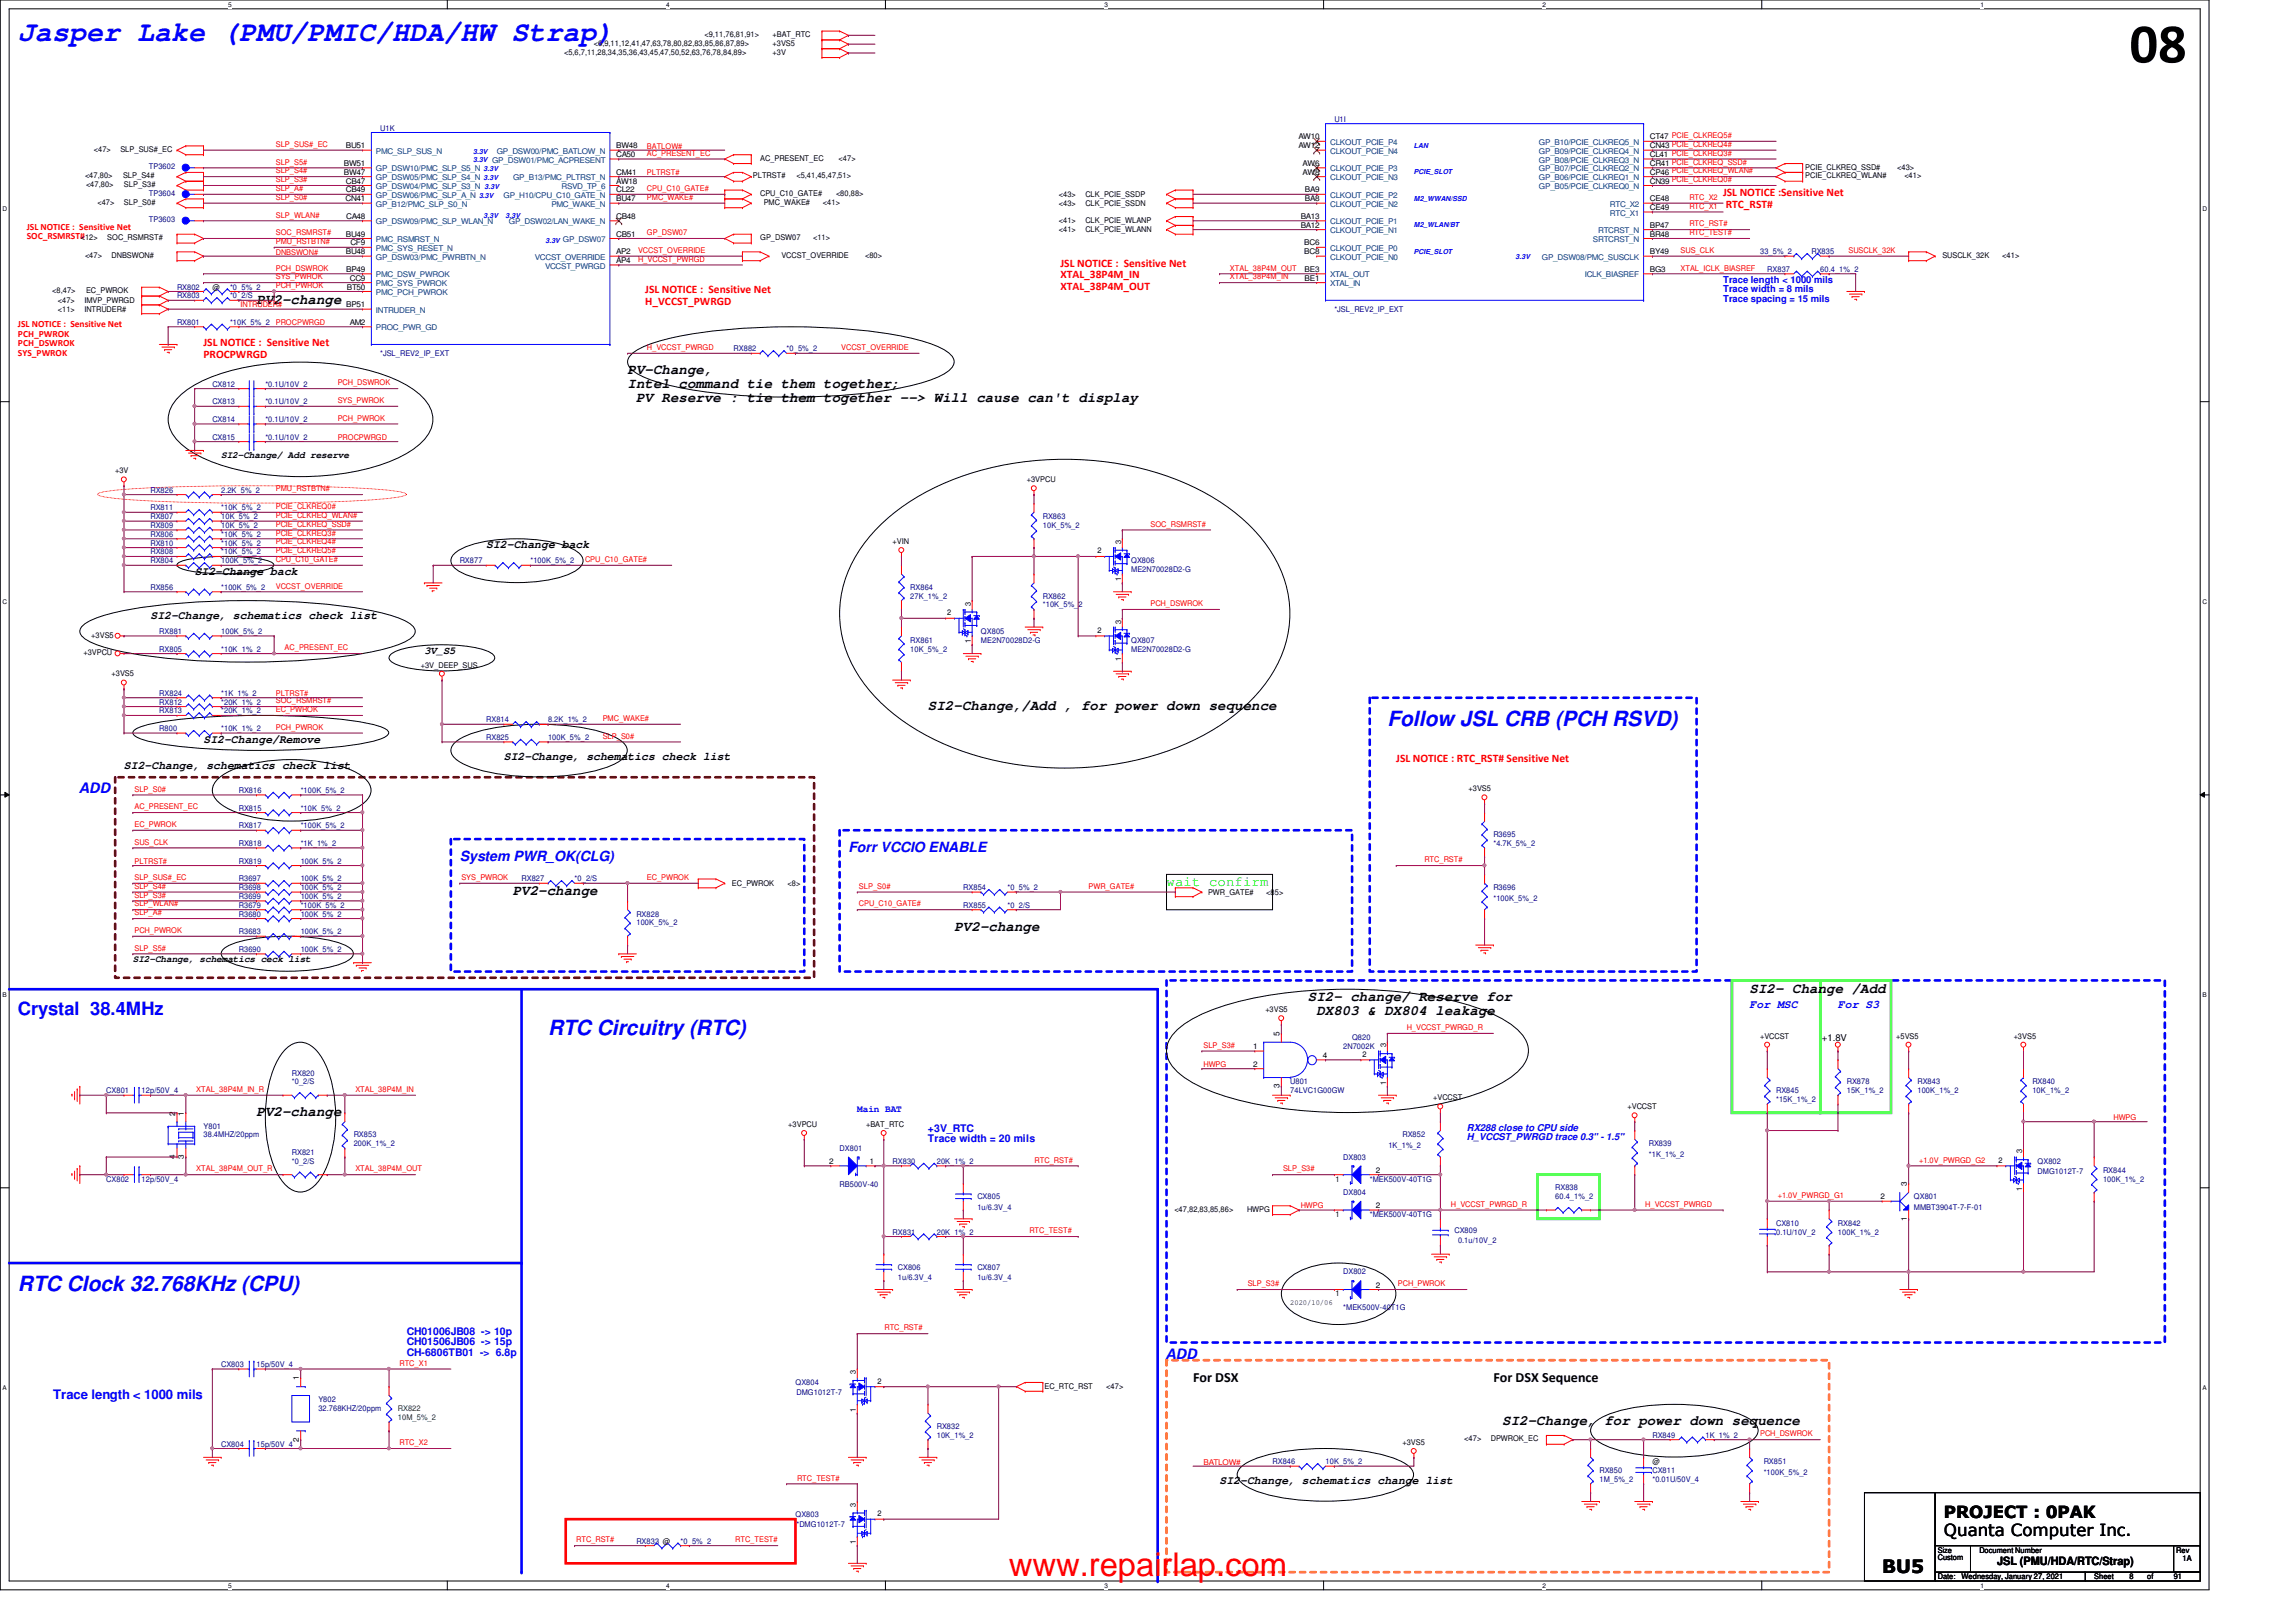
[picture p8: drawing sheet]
<svg xmlns="http://www.w3.org/2000/svg" width="297mm" height="210mm" viewBox="0 0 297 210" stroke-linecap="round" stroke-linejoin="round" font-family="sans-serif">
<defs><g id="words">
<text font-size="7.3" x="275.5" y="8.1">08</text>
<text font-size="4.2" fill="#f00" x="130.5" y="203.9">www.repairlap.com</text>
<text font-size="3.6" fill="#00f" x="2.3" y="5.3">Jasper Lake (PMU/PMIC/HDA/HW Strap)</text>
<g font-size="2.7" fill="#00f">
<text x="179.5" y="93.9">Follow JSL CRB (PCH RSVD)</text>
<text x="70.9" y="133.9">RTC Circuitry (RTC)</text>
<text x="2.3" y="167.1">RTC Clock 32.768KHz (CPU)</text>
</g>
<text font-size="2.4" fill="#00f" x="2.3" y="131.4">Crystal 38.4MHz</text>
<text font-size="2.4" x="243.5" y="203.5">BU5</text>
<g font-size="2.2" fill="#00f">
<text x="10.3" y="102.7">ADD</text>
<text x="150.9" y="175.8">ADD</text>
</g>
<g font-size="2.2">
<text x="251.5" y="196.5">PROJECT : 0PAK</text>
<text x="251.5" y="198.8">Quanta Computer Inc.</text>
</g>
<g font-size="1.8">
<text x="33.2" y="39.3">PV2-change</text>
<text x="81.2" y="48.4">PV-Change,</text>
<text x="81.2" y="50.2">Intel command tie them together;</text>
<text x="82.3" y="52.1">PV Reserve : tie them together --&gt; Will cause can't display</text>
<text x="120.1" y="91.9">SI2-Change,/Add , for power down sequence</text>
<text x="66.3" y="115.9">PV2-change</text>
<text x="123.5" y="120.4">PV2-change</text>
<text x="169.2" y="129.6">SI2- change/ Reserve for</text>
<text x="170.3" y="131.4">DX803 &amp; DX804 leakage</text>
<text x="226.4" y="128.4">SI2- Change /Add</text>
<text x="33.2" y="144.4">PV2-change</text>
<text x="154.3" y="178.9">For DSX</text>
<text x="193.2" y="178.9">For DSX Sequence</text>
<text x="194.3" y="184.4">SI2-Change, for power down sequence</text>
</g>
<g font-size="1.8" fill="#00f">
<text x="59.5" y="111.4">System PWR_OK(CLG)</text>
<text x="109.8" y="110.2">Forr VCCIO ENABLE</text>
</g>
<text font-size="1.8" fill="#0f0" x="150.9" y="114.6">wait confirm</text>
<text font-size="1.7" fill="#00f" x="6.9" y="181">Trace length &lt; 1000 mils</text>
<g font-size="1.5" fill="#f00">
<text x="222.9" y="25.4">JSL NOTICE :Sensitive Net</text>
<text x="223.3" y="26.9">RTC_RST#</text>
<text x="137.2" y="34.5">JSL NOTICE : Sensitive Net</text>
<text x="83.5" y="38">JSL NOTICE : Sensitive Net</text>
<text x="83.5" y="39.5">H_VCCST_PWRGD</text>
<text x="137.2" y="36">XTAL_38P4M_IN</text>
<text x="137.2" y="37.5">XTAL_38P4M_OUT</text>
<text x="26.3" y="44.8">JSL NOTICE : Sensitive Net</text>
<text x="26.3" y="46.3">PROCPWRGD</text>
<text x="180.6" y="98.6">JSL NOTICE : RTC_RST# Sensitive Net</text>
</g>
<g font-size="1.5">
<text x="62.9" y="71">SI2-Change back</text>
<text x="25.2" y="74.4">SI2-Change back</text>
<text x="19.5" y="80.1">SI2-Change, schematics check list</text>
<text x="16" y="99.5">SI2-Change, schematics check list</text>
<text x="26.3" y="96.1">SI2-Change/Remove</text>
<text x="65.2" y="98.4">SI2-Change, schematics check list</text>
<text x="157.8" y="192.1">SI2-Change, schematics change list</text>
<text x="258.4" y="202.5">JSL (PMU/HDA/RTC/Strap)</text>
</g>
<g font-size="1.5" fill="#00f">
<text x="226.4" y="130.4">For MSC</text>
<text x="237.8" y="130.4">For S3</text>
</g>
<text font-size="1.4" x="54.9" y="84.6">3V_S5</text>
<g font-size="1.4" fill="#00f">
<text x="120.1" y="146.4">+3V_RTC</text>
<text x="120.1" y="147.8">Trace width = 20 mils</text>
<text x="52.6" y="172.7">CH01006JB08 -&gt; 10p</text>
<text x="52.6" y="174.1">CH01506JB06 -&gt; 15p</text>
<text x="52.6" y="175.5">CH-6806TB01 -&gt; 6.8p</text>
</g>
<g font-size="1.2" fill="#f00">
<text x="3.5" y="29.8">JSL NOTICE : Sensitive Net</text>
<text x="3.5" y="31">SOC_RSMRST#</text>
<text x="2.3" y="42.3">JSL NOTICE : Sensitive Net</text>
<text x="2.3" y="43.6">PCH_PWROK</text>
<text x="2.3" y="44.8">PCH_DSWROK</text>
<text x="2.3" y="46">SYS_PWROK</text>
</g>
<g font-size="1.2" fill="#00f">
<text x="222.9" y="36.6">Trace length &lt; 1000 mils</text>
<text x="222.9" y="37.8">Trace width = 8 mils</text>
<text x="222.9" y="39.1">Trace spacing = 15 mils</text>
<text x="110.9" y="143.9">Main BAT</text>
<text x="189.8" y="146.3">RX288 close to CPU side</text>
<text x="189.8" y="147.6">H_VCCST_PWRGD trace 0.3&quot; - 1.5&quot;</text>
</g>
<g font-size="1.2">
<text x="28.6" y="59.3">SI2-Change/ Add reserve</text>
<text x="17.2" y="124.5">SI2-Change, schematics ceck list</text>
<text x="235.7" y="134.7">+1.8V</text>
</g>
<g font-size="1">
<text x="76.8" y="5.9">&lt;6,9,11,12,41,47,63,78,80,82,83,85,86,87,89&gt;</text>
<text x="91.1" y="4.8">&lt;9,11,76,81,91&gt;</text>
<text x="99.9" y="4.8">+BAT_RTC</text>
<text x="99.9" y="5.9">+3VS5</text>
<text x="73" y="7.1">&lt;5,6,7,11,28,34,35,36,43,45,47,50,52,63,76,78,84,89&gt;</text>
<text x="99.9" y="7.1">+3V</text>
<text x="11" y="23.1">&lt;47,80&gt;</text>
<text x="12.1" y="19.6">&lt;47&gt;</text>
<text x="15.6" y="19.6">SLP_SUS#_EC</text>
<text x="15.9" y="23.1">SLP_S4#</text>
<text x="44.5" y="22.6">BW47</text>
<text x="44.5" y="21.5">BW51</text>
<text x="44.7" y="19.2">BU51</text>
<text x="44.7" y="23.7">CB47</text>
<text x="79.7" y="19.2">BW48</text>
<text x="79.7" y="20.3">CA50</text>
<text x="79.7" y="22.6">CM41</text>
<text x="79.7" y="23.7">AW18</text>
<text x="97.4" y="23.1">PLTRST#</text>
<text x="98.3" y="20.8">AC_PRESENT_EC</text>
<text x="103" y="23.1">&lt;5,41,45,47,51&gt;</text>
<text x="108.5" y="20.8">&lt;47&gt;</text>
<text x="168" y="18">AW10</text>
<text x="168" y="19.2">AW12</text>
<text x="168.5" y="21.5">AW6</text>
<text x="168.5" y="22.6">AW8</text>
<text x="213.4" y="20.3">CL41 PCIE_CLKREQ3#</text>
<text x="213.4" y="23.7">CN39 PCIE_CLKREQ0#</text>
<text x="213.4" y="19.2">CN43 PCIE_CLKREQ4#</text>
<text x="213.4" y="22.6">CP46 PCIE_CLKREQ_WLAN#</text>
<text x="213.4" y="21.5">CR41 PCIE_CLKREQ_SSD#</text>
<text x="213.4" y="18">CT47 PCIE_CLKREQ5#</text>
<text x="233.5" y="22.1">PCIE_CLKREQ_SSD#</text>
<text x="233.5" y="23.1">PCIE_CLKREQ_WLAN#</text>
<text x="245.4" y="22.1">&lt;43&gt;</text>
<text x="246.4" y="23.1">&lt;41&gt;</text>
<text x="11.1" y="24.2">&lt;47,80&gt;</text>
<text x="12.6" y="26.5">&lt;47&gt;</text>
<text x="16" y="24.2">SLP_S3#</text>
<text x="16" y="26.5">SLP_S0#</text>
<text x="44.7" y="26">CN41</text>
<text x="44.7" y="24.9">CB49</text>
<text x="44.8" y="28.3">CA48</text>
<text x="79.7" y="26">BU47</text>
<text x="79.7" y="28.3">CB48</text>
<text x="79.7" y="24.9">CL22</text>
<text x="98.3" y="25.4">CPU_C10_GATE#</text>
<text x="98.8" y="26.5">PMC_WAKE#</text>
<text x="106.5" y="26.5">&lt;41&gt;</text>
<text x="108.2" y="25.4">&lt;80,88&gt;</text>
<text x="137" y="25.5">&lt;43&gt;</text>
<text x="137" y="26.6">&lt;43&gt;</text>
<text x="137" y="28.9">&lt;41&gt;</text>
<text x="140.4" y="25.5">CLK_PCIE_SSDP</text>
<text x="140.4" y="26.6">CLK_PCIE_SSDN</text>
<text x="140.4" y="28.9">CLK_PCIE_WLANP</text>
<text x="168.3" y="29.5">BA12</text>
<text x="168.3" y="28.3">BA13</text>
<text x="168.8" y="26">BA8</text>
<text x="168.8" y="24.9">BA9</text>
<text x="213.4" y="29.5">BP47</text>
<text x="213.4" y="26">CE48</text>
<text x="213.4" y="27.2">CE49</text>
<text x="10.5" y="31.1">&lt;12&gt;</text>
<text x="11" y="33.4">&lt;47&gt;</text>
<text x="13.9" y="31.1">SOC_RSMRST#</text>
<text x="14.4" y="33.4">DNBSWON#</text>
<text x="44.7" y="32.9">BU48</text>
<text x="44.7" y="30.6">BU49</text>
<text x="44.8" y="35.2">BP49</text>
<text x="45.3" y="31.8">CF9</text>
<text x="79.7" y="32.9">AP2</text>
<text x="79.7" y="34">AP4</text>
<text x="79.7" y="30.6">CB51</text>
<text x="98.3" y="31.1">GP_DSW07</text>
<text x="101.1" y="33.4">VCCST_OVERRIDE</text>
<text x="105.2" y="31.1">&lt;11&gt;</text>
<text x="111.9" y="33.4">&lt;80&gt;</text>
<text x="137" y="30.1">&lt;41&gt;</text>
<text x="140.4" y="30.1">CLK_PCIE_WLANN</text>
<text x="168.7" y="31.8">BC6</text>
<text x="168.7" y="32.9">BC8</text>
<text x="168.8" y="35.2">BE3</text>
<text x="213.4" y="35.2">BG3</text>
<text x="213.4" y="30.6">BR48</text>
<text x="213.4" y="32.9">BY49</text>
<text x="251.3" y="33.4">SUSCLK_32K</text>
<text x="259" y="33.4">&lt;41&gt;</text>
<text x="6.8" y="37.9">&lt;8,47&gt;</text>
<text x="7.5" y="39.2">&lt;47&gt;</text>
<text x="7.5" y="40.3">&lt;11&gt;</text>
<text x="10.9" y="39.2">IMVP_PWRGD</text>
<text x="10.9" y="40.3">INTRUDER#</text>
<text x="11.1" y="37.9">EC_PWROK</text>
<text x="27.5" y="37.5">@</text>
<text x="44.8" y="39.8">BP51</text>
<text x="44.9" y="37.5">BT50</text>
<text x="45.3" y="36.3">CC9</text>
<text x="168.8" y="36.3">BE1</text>
<text x="45.3" y="42">AM2</text>
<text x="14.9" y="61.3">+3V</text>
<text x="132.8" y="62.4">+3VPCU</text>
<text x="115.5" y="70.4">+VIN</text>
<text x="142" y="71.6">2</text>
<text x="145" y="70.4" transform="rotate(-90 145 70.4)">3</text>
<text x="145" y="75.2" transform="rotate(-90 145 75.2)">1</text>
<text x="11.8" y="82.5">+3VS5</text>
<text x="122.6" y="79.6">2</text>
<text x="125.6" y="83.2" transform="rotate(-90 125.6 83.2)">1</text>
<text x="125.6" y="78.4" transform="rotate(-90 125.6 78.4)">3</text>
<text x="142" y="81.9">2</text>
<text x="145" y="80.7" transform="rotate(-90 145 80.7)">3</text>
<text x="10.8" y="84.8">+3VPCU</text>
<text x="14.4" y="87.5">+3VS5</text>
<text x="54.4" y="86.4">+3V_DEEP_SUS</text>
<text x="145" y="85.5" transform="rotate(-90 145 85.5)">1</text>
<text x="190" y="102.4">+3VS5</text>
<text x="94.7" y="114.6">EC_PWROK</text>
<text x="101.9" y="114.6">&lt;8&gt;</text>
<text x="156.3" y="115.8">PWR_GATE#</text>
<text x="163.8" y="115.8">&lt;85&gt;</text>
<text x="163.7" y="131">+3VS5</text>
<text x="162.1" y="135.8">1</text>
<text x="165.5" y="134.1" transform="rotate(-90 165.5 134.1)">5</text>
<text x="171.2" y="136.9">4</text>
<text x="176.3" y="136.8">2</text>
<text x="179.3" y="135.6" transform="rotate(-90 179.3 135.6)">3</text>
<text x="227.7" y="134.4">+VCCST</text>
<text x="245.3" y="134.4">+5VS5</text>
<text x="260.5" y="134.4">+3VS5</text>
<text x="162.1" y="138">2</text>
<text x="165.5" y="140.8" transform="rotate(-90 165.5 140.8)">3</text>
<text x="179.3" y="140.4" transform="rotate(-90 179.3 140.4)">1</text>
<text x="185.4" y="142.4">+VCCST</text>
<text x="210.6" y="143.6">+VCCST</text>
<text x="22.6" y="150" transform="rotate(-90 22.6 150)">4</text>
<text x="22.6" y="144.4" transform="rotate(-90 22.6 144.4)">2</text>
<text x="23.8" y="150" transform="rotate(-90 23.8 150)">3</text>
<text x="23.8" y="144.4" transform="rotate(-90 23.8 144.4)">1</text>
<text x="102" y="145.8">+3VPCU</text>
<text x="112.1" y="145.8">+BAT_RTC</text>
<text x="261.6" y="149.3" transform="rotate(-90 261.6 149.3)">3</text>
<text x="107.3" y="150.6">2</text>
<text x="112.5" y="150.6">1</text>
<text x="172.8" y="152.9">1</text>
<text x="178" y="151.8">2</text>
<text x="243.3" y="155.2">2</text>
<text x="246.7" y="153.5" transform="rotate(-90 246.7 153.5)">3</text>
<text x="258.6" y="150.5">2</text>
<text x="261.6" y="154.1" transform="rotate(-90 261.6 154.1)">1</text>
<text x="151.9" y="156.8">&lt;47,82,83,85,86&gt;</text>
<text x="161.3" y="156.8">HWPG</text>
<text x="172.8" y="157.5">1</text>
<text x="178" y="156.3">2</text>
<text x="246.7" y="158" transform="rotate(-90 246.7 158)">1</text>
<text x="172.8" y="167.8">1</text>
<text x="178" y="166.6">2</text>
<text x="166.9" y="168.9">2020/10/06</text>
<text x="38.6" y="178.6" transform="rotate(-90 38.6 178.6)">1</text>
<text x="110.7" y="177.8" transform="rotate(-90 110.7 177.8)">3</text>
<text x="113.5" y="179.1">2</text>
<text x="135.1" y="179.8">EC_RTC_RST</text>
<text x="143.1" y="179.8">&lt;47&gt;</text>
<text x="110.7" y="182.7" transform="rotate(-90 110.7 182.7)">1</text>
<text x="38.6" y="186.6" transform="rotate(-90 38.6 186.6)">2</text>
<text x="181.4" y="187">+3VS5</text>
<text x="189.4" y="186.5">&lt;47&gt;</text>
<text x="192.9" y="186.5">DPWROK_EC</text>
<text x="213.8" y="189.5">@</text>
<text x="110.7" y="195" transform="rotate(-90 110.7 195)">3</text>
<text x="113.5" y="196.2">2</text>
<text x="110.7" y="199.8" transform="rotate(-90 110.7 199.8)">1</text>
<text x="250.7" y="200.9">Size</text>
<text x="250.7" y="201.9">Custom</text>
<text x="256.1" y="200.9">Document Number</text>
<text x="281.6" y="200.9">Rev</text>
<text x="282.4" y="202.1">1A</text>
<text x="250.7" y="204.3">Date:</text>
<text x="253.8" y="204.3">Wednesday, January 27, 2021</text>
<text x="270.9" y="204.3">Sheet</text>
<text x="275.5" y="204.3">8</text>
<text x="277.8" y="204.3">of</text>
<text x="281.2" y="204.3">91</text>
</g>
<g font-size="1" fill="#000080">
<text x="49.2" y="16.9">U1K</text>
<text x="172.6" y="15.7">U1I</text>
<text x="19.3" y="21.9">TP3602</text>
<text x="19.3" y="28.8">TP3603</text>
<text x="19.3" y="25.4">TP3604</text>
<text x="227.7" y="32.9">33_5%_2</text>
<text x="228.6" y="35.2">RX837</text>
<text x="234.4" y="32.9">RX835</text>
<text x="235.5" y="35.2">60.4_1%_2</text>
<text x="22.9" y="37.5">RX802</text>
<text x="22.9" y="38.6">RX803</text>
<text x="29.8" y="37.5">*0_5%_2</text>
<text x="29.8" y="38.6">*0_2/S</text>
<text x="172.6" y="40.3">*JSL_REV2_IP_EXT</text>
<text x="22.9" y="42">RX801</text>
<text x="29.8" y="42">*10K_5%_2</text>
<text x="49.2" y="46.1">*JSL_REV2_IP_EXT</text>
<text x="94.9" y="45.5">RX882</text>
<text x="101.8" y="45.5">*0_5%_2</text>
<text x="27.5" y="50">CX812</text>
<text x="27.5" y="52.3">CX813</text>
<text x="34.3" y="50">*0.1U/10V_2</text>
<text x="34.3" y="52.3">*0.1U/10V_2</text>
<text x="27.5" y="54.6">CX814</text>
<text x="27.5" y="56.9">CX815</text>
<text x="34.3" y="54.6">*0.1U/10V_2</text>
<text x="34.3" y="56.9">*0.1U/10V_2</text>
<text x="19.5" y="63.8">RX826</text>
<text x="28.6" y="63.8">2.2K_5%_2</text>
<text x="19.5" y="71.8">RX808</text>
<text x="19.5" y="70.6">RX810</text>
<text x="19.5" y="69.5">RX806</text>
<text x="19.5" y="67.2">RX807</text>
<text x="19.5" y="66">RX811</text>
<text x="19.5" y="68.3">RX809</text>
<text x="28.6" y="71.8">*10K_5%_2</text>
<text x="28.6" y="70.6">*10K_5%_2</text>
<text x="28.6" y="69.5">*10K_5%_2</text>
<text x="28.6" y="67.2">10K_5%_2</text>
<text x="28.6" y="66">*10K_5%_2</text>
<text x="28.6" y="68.3">10K_5%_2</text>
<text x="134.9" y="67.2">RX863</text>
<text x="134.9" y="68.3">10K_5%_2</text>
<text x="19.5" y="76.3">RX856</text>
<text x="19.5" y="72.9">RX804</text>
<text x="28.6" y="76.3">*100K_5%_2</text>
<text x="28.6" y="72.9">100K_5%_2</text>
<text x="59.5" y="72.9">RX877</text>
<text x="68.6" y="72.9">*100K_5%_2</text>
<text x="117.8" y="76.3">RX864</text>
<text x="117.8" y="77.5">27K_1%_2</text>
<text x="134.9" y="77.5">RX862</text>
<text x="146.3" y="72.9">QX806</text>
<text x="146.3" y="74">ME2N70028D2-G</text>
<text x="20.6" y="82">RX881</text>
<text x="28.6" y="82">100K_5%_2</text>
<text x="117.8" y="83.2">RX861</text>
<text x="126.9" y="82">QX805</text>
<text x="126.9" y="83.2">ME2N70028D2-G</text>
<text x="134.9" y="78.6">*10K_5%_2</text>
<text x="146.3" y="83.2">QX807</text>
<text x="20.6" y="84.3">RX805</text>
<text x="28.6" y="84.3">*10K_1%_2</text>
<text x="117.8" y="84.3">10K_5%_2</text>
<text x="146.3" y="84.3">ME2N70028D2-G</text>
<text x="20.6" y="91.2">RX812</text>
<text x="20.6" y="90">RX824</text>
<text x="20.6" y="94.6">R800</text>
<text x="20.6" y="92.3">RX813</text>
<text x="28.6" y="91.2">*20K_1%_2</text>
<text x="28.6" y="90">*1K_1%_2</text>
<text x="28.6" y="92.3">*20K_1%_2</text>
<text x="28.6" y="94.6">*10K_1%_2</text>
<text x="62.9" y="95.8">RX825</text>
<text x="62.9" y="93.5">RX814</text>
<text x="70.9" y="95.8">100K_5%_2</text>
<text x="70.9" y="93.5">8.2K_1%_2</text>
<text x="30.9" y="107.2">RX817</text>
<text x="30.9" y="104.9">RX815</text>
<text x="30.9" y="102.6">RX816</text>
<text x="38.9" y="107.2">*100K_5%_2</text>
<text x="38.9" y="104.9">*10K_5%_2</text>
<text x="38.9" y="102.6">*100K_5%_2</text>
<text x="30.9" y="109.5">RX818</text>
<text x="30.9" y="111.8">RX819</text>
<text x="38.9" y="109.5">*1K_1%_2</text>
<text x="38.9" y="111.8">100K_5%_2</text>
<text x="193.2" y="108.3">R3695</text>
<text x="193.2" y="109.5">*4.7K_5%_2</text>
<text x="30.9" y="114">R3697</text>
<text x="30.9" y="115.2">R3698</text>
<text x="30.9" y="116.3">R3699</text>
<text x="30.9" y="117.5">R3679</text>
<text x="30.9" y="118.6">R3680</text>
<text x="38.9" y="114">100K_5%_2</text>
<text x="38.9" y="115.2">100K_5%_2</text>
<text x="38.9" y="116.3">100K_5%_2</text>
<text x="38.9" y="117.5">*100K_5%_2</text>
<text x="38.9" y="118.6">100K_5%_2</text>
<text x="67.5" y="114">RX827</text>
<text x="74.3" y="114">*0_2/S</text>
<text x="82.3" y="118.6">RX828</text>
<text x="82.3" y="119.8">100K_5%_2</text>
<text x="124.6" y="115.2">RX854</text>
<text x="124.6" y="117.5">RX855</text>
<text x="130.3" y="115.2">*0_5%_2</text>
<text x="130.3" y="117.5">*0_2/S</text>
<text x="193.2" y="115.2">R3696</text>
<text x="193.2" y="116.5">*100K_5%_2</text>
<text x="30.9" y="123.2">R3690</text>
<text x="30.9" y="120.9">R3683</text>
<text x="38.9" y="123.2">100K_5%_2</text>
<text x="38.9" y="120.9">100K_5%_2</text>
<text x="173.8" y="135.8">2N7002K</text>
<text x="174.9" y="134.6">Q820</text>
<text x="13.8" y="141.5">CX801</text>
<text x="18.3" y="141.5">12p/50V_4</text>
<text x="37.8" y="139.2">RX820</text>
<text x="37.8" y="140.3">*0_2/S</text>
<text x="166.9" y="140.3">U801</text>
<text x="166.9" y="141.5">74LVC1G00GW</text>
<text x="229.8" y="141.5">RX845</text>
<text x="229.8" y="142.6">*15K_1%_2</text>
<text x="238.9" y="140.3">RX878</text>
<text x="238.9" y="141.5">15K_1%_2</text>
<text x="248.1" y="140.3">RX843</text>
<text x="248.1" y="141.5">100K_1%_2</text>
<text x="262.9" y="140.3">RX840</text>
<text x="262.9" y="141.5">10K_1%_2</text>
<text x="26.3" y="146.1">Y801</text>
<text x="26.3" y="147.2">38.4MHZ/20ppm</text>
<text x="37.8" y="149.5">RX821</text>
<text x="45.8" y="147.2">RX853</text>
<text x="45.8" y="148.3">200K_1%_2</text>
<text x="108.6" y="148.9">DX801</text>
<text x="179.6" y="148.5">1K_1%_2</text>
<text x="181.4" y="147.2">RX852</text>
<text x="213.3" y="148.3">RX839</text>
<text x="213.3" y="149.7">*1K_1%_2</text>
<text x="13.8" y="152.9">CX802</text>
<text x="18.3" y="152.9">12p/50V_4</text>
<text x="37.8" y="150.6">*0_2/S</text>
<text x="108.6" y="153.6">RB500V-40</text>
<text x="115.5" y="150.6">RX830</text>
<text x="121.2" y="150.6">20K_1%_2</text>
<text x="126.4" y="155.2">CX805</text>
<text x="173.8" y="150.1">DX803</text>
<text x="173.8" y="154.6">DX804</text>
<text x="177.2" y="152.9">*MEK500V-40T1G</text>
<text x="201.2" y="154.1">RX838</text>
<text x="201.2" y="155.2">60.4_1%_2</text>
<text x="247.6" y="155.2">QX801</text>
<text x="263.6" y="150.6">QX802</text>
<text x="263.6" y="152">DMG1012T-7</text>
<text x="272.1" y="151.8">RX844</text>
<text x="272.1" y="152.9">100K_1%_2</text>
<text x="115.5" y="159.8">RX831</text>
<text x="121.2" y="159.8">20K_1%_2</text>
<text x="126.4" y="156.5">1u/6.3V_4</text>
<text x="177.2" y="157.5">*MEK500V-40T1G</text>
<text x="188.2" y="159.6">CX809</text>
<text x="188.6" y="160.9">0.1u/10V_2</text>
<text x="229.8" y="158.6">CX810</text>
<text x="229.8" y="159.8">0.1U/10V_2</text>
<text x="237.8" y="158.6">RX842</text>
<text x="237.8" y="159.8">100K_1%_2</text>
<text x="247.6" y="156.5">MMBT3904T-7-F-01</text>
<text x="116.2" y="164.3">CX806</text>
<text x="116.2" y="165.7">1u/6.3V_4</text>
<text x="126.4" y="164.3">CX807</text>
<text x="126.4" y="165.7">1u/6.3V_4</text>
<text x="173.8" y="164.9">DX802</text>
<text x="173.8" y="169.6">*MEK500V-40T1G</text>
<text x="28.6" y="176.9">CX803</text>
<text x="33.2" y="176.9">15p/50V_4</text>
<text x="102.9" y="179.2">QX804</text>
<text x="41.2" y="181.5">Y802</text>
<text x="41.2" y="182.6">32.768KHZ/20ppm</text>
<text x="103" y="180.5">DMG1012T-7</text>
<text x="121.2" y="184.9">RX832</text>
<text x="28.6" y="187.2">CX804</text>
<text x="33.2" y="187.2">15p/50V_4</text>
<text x="121.2" y="186.1">10K_1%_2</text>
<text x="164.6" y="189.5">RX846</text>
<text x="171.5" y="189.5">10K_5%_2</text>
<text x="206.9" y="190.6">RX850</text>
<text x="206.9" y="191.8">1M_5%_2</text>
<text x="213.8" y="186.1">RX849</text>
<text x="213.8" y="190.6">CX811</text>
<text x="213.8" y="191.8">*0.01U/50V_4</text>
<text x="220.6" y="186.1">1K_1%_2</text>
<text x="228.2" y="189.5">RX851</text>
<text x="228.2" y="190.8">*100K_5%_2</text>
<text x="102.9" y="196.3">QX803</text>
<text x="103" y="197.6">*DMG1012T-7</text>
<text x="82.3" y="199.8">RX833 @</text>
<text x="88.1" y="199.8">*0_5%_2</text>
</g>
<g font-size="1" fill="#f00">
<text x="35.7" y="23.6">SLP_S3#</text>
<text x="35.7" y="19">SLP_SUS#_EC</text>
<text x="35.7" y="21.3">SLP_S5#</text>
<text x="35.7" y="22.4">SLP_S4#</text>
<text x="83.7" y="19.2">BATLOW#</text>
<text x="83.7" y="22.6">PLTRST#</text>
<text x="83.7" y="20.2">AC_PRESENT_EC</text>
<text x="35.7" y="25.9">SLP_S0#</text>
<text x="35.7" y="24.7">SLP_A#</text>
<text x="35.7" y="28.2">SLP_WLAN#</text>
<text x="83.7" y="25.9">PMC_WAKE#</text>
<text x="83.7" y="24.7">CPU_C10_GATE#</text>
<text x="218.6" y="25.9">RTC_X2</text>
<text x="218.6" y="27">RTC_X1</text>
<text x="218.6" y="29.3">RTC_RST#</text>
<text x="35.7" y="32.9">DNBSWON#</text>
<text x="35.7" y="35">PCH_DSWROK</text>
<text x="35.7" y="30.4">SOC_RSMRST#</text>
<text x="35.7" y="31.6">PMU_RSTBTN#</text>
<text x="82.5" y="33.9">H_VCCST_PWRGD</text>
<text x="82.5" y="32.7">VCCST_OVERRIDE</text>
<text x="83.7" y="30.4">GP_DSW07</text>
<text x="159.1" y="35">XTAL_38P4M_OUT</text>
<text x="217.4" y="32.7">SUS_CLK</text>
<text x="217.4" y="35">XTAL_ICLK_BIASREF</text>
<text x="218.6" y="30.4">RTC_TEST#</text>
<text x="239.1" y="32.7">SUSCLK_32K</text>
<text x="31.1" y="39.8">INTRUDER#</text>
<text x="35.7" y="36.2">SYS_PWROK</text>
<text x="35.7" y="37.3">PCH_PWROK</text>
<text x="159.1" y="36.2">XTAL_38P4M_IN</text>
<text x="35.7" y="42.1">PROCPWRGD</text>
<text x="83.7" y="45.3">H_VCCST_PWRGD</text>
<text x="108.8" y="45.3">VCCST_OVERRIDE</text>
<text x="43.7" y="49.9">PCH_DSWROK</text>
<text x="43.7" y="52.2">SYS_PWROK</text>
<text x="43.7" y="54.4">PCH_PWROK</text>
<text x="43.7" y="56.9">PROCPWRGD</text>
<text x="35.7" y="65.9">PCIE_CLKREQ0#</text>
<text x="35.7" y="63.6">PMU_RSTBTN#</text>
<text x="35.7" y="67">PCIE_CLKREQ_WLAN#</text>
<text x="35.7" y="68.2">PCIE_CLKREQ_SSD#</text>
<text x="35.7" y="69.3">PCIE_CLKREQ3#</text>
<text x="35.7" y="70.4">PCIE_CLKREQ4#</text>
<text x="35.7" y="71.6">PCIE_CLKREQ5#</text>
<text x="148.8" y="68.2">SOC_RSMRST#</text>
<text x="35.7" y="72.7">CPU_C10_GATE#</text>
<text x="35.7" y="76.2">VCCST_OVERRIDE</text>
<text x="75.7" y="72.7">CPU_C10_GATE#</text>
<text x="148.8" y="78.4">PCH_DSWROK</text>
<text x="36.8" y="84.2">AC_PRESENT_EC</text>
<text x="35.7" y="91">SOC_RSMRST#</text>
<text x="35.7" y="92.2">EC_PWROK</text>
<text x="35.7" y="90.1">PLTRST#</text>
<text x="35.7" y="94.4">PCH_PWROK</text>
<text x="78" y="95.6">SLP_S0#</text>
<text x="78" y="93.3">PMC_WAKE#</text>
<text x="17.4" y="107">EC_PWROK</text>
<text x="17.4" y="104.7">AC_PRESENT_EC</text>
<text x="17.4" y="102.4">SLP_S0#</text>
<text x="17.4" y="109.3">SUS_CLK</text>
<text x="17.4" y="111.8">PLTRST#</text>
<text x="17.4" y="113.9">SLP_SUS#_EC</text>
<text x="59.7" y="113.9">SYS_PWROK</text>
<text x="83.7" y="113.9">EC_PWROK</text>
<text x="184.3" y="111.6">RTC_RST#</text>
<text x="17.4" y="115">SLP_S4#</text>
<text x="17.4" y="116.2">SLP_S3#</text>
<text x="17.4" y="117.3">SLP_WLAN#</text>
<text x="17.4" y="118.4">SLP_A#</text>
<text x="111.1" y="115">SLP_S0#</text>
<text x="111.1" y="117.3">CPU_C10_GATE#</text>
<text x="140.8" y="115">PWR_GATE#</text>
<text x="17.4" y="120.7">PCH_PWROK</text>
<text x="17.4" y="123">SLP_S5#</text>
<text x="155.7" y="135.6">SLP_S3#</text>
<text x="182" y="133.3">H_VCCST_PWRGD_R</text>
<text x="25.4" y="141.3">XTAL_38P4M_IN_R</text>
<text x="46" y="141.3">XTAL_38P4M_IN</text>
<text x="155.7" y="138.1">HWPG</text>
<text x="273.4" y="144.9">HWPG</text>
<text x="25.4" y="151.6">XTAL_38P4M_OUT_R</text>
<text x="46" y="151.6">XTAL_38P4M_OUT</text>
<text x="133.9" y="150.5">RTC_RST#</text>
<text x="166" y="151.6">SLP_S3#</text>
<text x="230" y="155">+1.0V_PWRGD_G1</text>
<text x="248.3" y="150.5">+1.0V_PWRGD_G2</text>
<text x="133.2" y="159.6">RTC_TEST#</text>
<text x="168.3" y="156.4">HWPG</text>
<text x="187.7" y="156.2">H_VCCST_PWRGD_R</text>
<text x="212.8" y="156.2">H_VCCST_PWRGD</text>
<text x="161.4" y="166.5">SLP_S3#</text>
<text x="180.8" y="166.5">PCH_PWROK</text>
<text x="114.4" y="172.2">RTC_RST#</text>
<text x="51.7" y="176.7">RTC_X1</text>
<text x="227.7" y="185.9">PCH_DSWROK</text>
<text x="51.7" y="187">RTC_X2</text>
<text x="103.1" y="191.6">RTC_TEST#</text>
<text x="155.7" y="189.5">BATLOW#</text>
<text x="74.5" y="199.6">RTC_RST#</text>
<text x="95.1" y="199.6">RTC_TEST#</text>
</g>
<g font-size="1" fill="#004080">
<text x="48.6" y="19.9">PMC_SLP_SUS_N</text>
<text x="48.6" y="23.3">GP_DSW05/PMC_SLP_S4_N</text>
<text x="48.6" y="22.2">GP_DSW10/PMC_SLP_S5_N</text>
<text x="63.7" y="21">GP_DSW01/PMC_ACPRESENT</text>
<text x="64.3" y="19.9">GP_DSW00/PMC_BATLOW_N</text>
<text x="66.4" y="23.3">GP_B13/PMC_PLTRST_N</text>
<text x="172.1" y="18.8">CLKOUT_PCIE_P4</text>
<text x="172.1" y="19.9">CLKOUT_PCIE_N4</text>
<text x="172.1" y="22.2">CLKOUT_PCIE_P3</text>
<text x="172.1" y="23.3">CLKOUT_PCIE_N3</text>
<text x="199.1" y="21">GP_B08/PCIE_CLKREQ3_N</text>
<text x="199.1" y="19.9">GP_B09/PCIE_CLKREQ4_N</text>
<text x="199.1" y="23.3">GP_B06/PCIE_CLKREQ1_N</text>
<text x="199.1" y="22.2">GP_B07/PCIE_CLKREQ2_N</text>
<text x="199.1" y="18.8">GP_B10/PCIE_CLKREQ5_N</text>
<text x="48.6" y="29">GP_DSW09/PMC_SLP_WLAN_N</text>
<text x="48.6" y="24.5">GP_DSW04/PMC_SLP_S3_N</text>
<text x="48.6" y="25.6">GP_DSW06/PMC_SLP_A_N</text>
<text x="48.6" y="26.8">GP_B12/PMC_SLP_S0_N</text>
<text x="65.1" y="25.6">GP_H10/CPU_C10_GATE_N</text>
<text x="65.8" y="29">GP_DSW02/LAN_WAKE_N</text>
<text x="71.3" y="26.8">PMC_WAKE_N</text>
<text x="72.6" y="24.5">RSVD_TP_6</text>
<text x="172.1" y="29">CLKOUT_PCIE_P1</text>
<text x="172.1" y="26.8">CLKOUT_PCIE_N2</text>
<text x="172.1" y="25.6">CLKOUT_PCIE_P2</text>
<text x="199.1" y="24.5">GP_B05/PCIE_CLKREQ0_N</text>
<text x="208.3" y="26.8">RTC_X2</text>
<text x="208.3" y="27.9">RTC_X1</text>
<text x="48.6" y="35.9">PMC_DSW_PWROK</text>
<text x="48.6" y="33.6">GP_DSW03/PMC_PWRBTN_N</text>
<text x="48.6" y="31.3">PMC_RSMRST_N</text>
<text x="48.6" y="32.5">PMC_SYS_RESET_N</text>
<text x="69.2" y="33.6">VCCST_OVERRIDE</text>
<text x="70.5" y="34.8">VCCST_PWRGD</text>
<text x="72.8" y="31.3">GP_DSW07</text>
<text x="172.1" y="30.2">CLKOUT_PCIE_N1</text>
<text x="172.1" y="32.5">CLKOUT_PCIE_P0</text>
<text x="172.1" y="33.6">CLKOUT_PCIE_N0</text>
<text x="172.1" y="35.9">XTAL_OUT</text>
<text x="199.5" y="33.6">GP_DSW08/PMC_SUSCLK</text>
<text x="205" y="35.9">ICLK_BIASREF</text>
<text x="206.1" y="31.3">SRTCRST_N</text>
<text x="206.8" y="30.2">RTCRST_N</text>
<text x="48.6" y="40.5">INTRUDER_N</text>
<text x="48.6" y="38.2">PMC_PCH_PWROK</text>
<text x="48.6" y="37">PMC_SYS_PWROK</text>
<text x="172.1" y="37">XTAL_IN</text>
<text x="48.6" y="42.8">PROC_PWR_GD</text>
</g>
<g font-size="1" fill="#008000">
<text x="51.5" y="182.6">RX822</text>
<text x="51.5" y="183.8">10M_5%_2</text>
</g>
<g font-size=".9" fill="#00f">
<text x="61.2" y="20.9">3.3V</text>
<text x="61.2" y="19.9">3.3V</text>
<text x="62.6" y="22.2">3.3V</text>
<text x="62.6" y="23.3">3.3V</text>
<text x="182.9" y="19.1">LAN</text>
<text x="182.9" y="22.5">PCIE_SLOT</text>
<text x="62" y="25.6">3.3V</text>
<text x="62.6" y="28.2">3.3V</text>
<text x="62.7" y="24.5">3.3V</text>
<text x="65.4" y="28.2">3.3V</text>
<text x="182.9" y="26">M2_WWAN/SSD</text>
<text x="182.9" y="29.4">M2_WLAN/BT</text>
<text x="70.6" y="31.5">3.3V</text>
<text x="182.9" y="32.8">PCIE_SLOT</text>
<text x="196.1" y="33.5">3.3V</text>
</g>
<g font-size=".8">
<text x="29.5" y=".9">5</text>
<text x="86.2" y=".9">4</text>
<text x="142.9" y=".9">3</text>
<text x="199.6" y=".9">2</text>
<text x="256.2" y=".9">1</text>
<text x=".3" y="27.3">D</text>
<text x="284.9" y="27.3">D</text>
<text x=".3" y="78.1">C</text>
<text x="284.9" y="78.1">C</text>
<text x=".3" y="129">B</text>
<text x="284.9" y="129">B</text>
<text x=".3" y="179.9">A</text>
<text x="284.9" y="179.9">A</text>
<text x="29.5" y="205.5">5</text>
<text x="86.2" y="205.5">4</text>
<text x="142.9" y="205.5">3</text>
<text x="199.6" y="205.5">2</text>
<text x="256.2" y="205.5">1</text>
</g>
</g></defs>
<path d="M0 0h285.8v205.7h-285.8zM1.2 1.1h283.4v203.5h-283.4z" fill="none" stroke="#000" stroke-width=".13"/>
<g fill="#fff">
<path d="M29.5 .1h.5v1h-.5z"/>
<path d="M29.5 204.7h.5v1h-.5z"/>
</g>
<path d="M57.9 0v1.1M57.9 204.6v1.1" fill="none" stroke="#000" stroke-width=".13"/>
<g fill="#fff">
<path d="M86.2 .1h.5v1h-.5z"/>
<path d="M86.2 204.7h.5v1h-.5z"/>
</g>
<path d="M114.6 0v1.1M114.6 204.6v1.1" fill="none" stroke="#000" stroke-width=".13"/>
<g fill="#fff">
<path d="M142.9 .1h.4v1h-.4z"/>
<path d="M142.9 204.7h.4v1h-.4z"/>
</g>
<path d="M171.2 0v1.1M171.2 204.6v1.1" fill="none" stroke="#000" stroke-width=".13"/>
<g fill="#fff">
<path d="M199.6 .1h.4v1h-.4z"/>
<path d="M199.6 204.7h.4v1h-.4z"/>
</g>
<path d="M227.9 0v1.1M227.9 204.6v1.1" fill="none" stroke="#000" stroke-width=".13"/>
<g fill="#fff">
<path d="M256.2 .1h.5v1h-.5z"/>
<path d="M256.2 204.7h.5v1h-.5z"/>
<path d="M.3 26.5h.6v1h-.6z"/>
<path d="M284.9 26.5h.6v1h-.6z"/>
<path d="M.3 77.4h.6v.9h-.6z"/>
<path d="M284.9 77.4h.6v.9h-.6z"/>
</g>
<path d="M0 52h1.2M284.6 52h1.2" fill="none" stroke="#000" stroke-width=".13"/>
<g fill="#fff">
<path d="M.3 128.3h.6v.9h-.6z"/>
<path d="M284.9 128.3h.6v.9h-.6z"/>
</g>
<path d="M0 102.9h1.2M.6 102.5l.6 .4-.6 .3zM284.6 102.9l.6-.4v.7zM284.6 102.9h1.2" fill="none" stroke="#000" stroke-width=".13"/>
<path d="M.6 102.5l.6 .4-.6 .3zM284.6 102.9l.6-.4v.7z" fill="#000"/>
<g fill="#fff">
<path d="M.3 179.1h.6v.9h-.6z"/>
<path d="M284.9 179.1h.6v.9h-.6z"/>
</g>
<path d="M0 153.7h1.2M284.6 153.7h1.2" fill="none" stroke="#000" stroke-width=".13"/>
<path d="M1.2 128h148.6" fill="none" stroke="#00f" stroke-width=".34"/>
<circle cx="149.8" cy="128" r=".17" fill="#00f"/>
<path d="M1.2 163.4h66.3" fill="none" stroke="#00f" stroke-width=".34"/>
<circle cx="67.5" cy="163.4" r=".17" fill="#00f"/>
<path d="M67.5 128v75.5" fill="none" stroke="#00f" stroke-width=".34"/>
<circle cx="67.5" cy="203.5" r=".17" fill="#00f"/>
<path d="M149.8 128v76.6" fill="none" stroke="#00f" stroke-width=".34"/>
<circle cx="149.8" cy="204.6" r=".17" fill="#00f"/>
<path d="M150.9 176h85.7v27.5h-85.7z" fill="none" stroke="#ff8000" stroke-width=".34" stroke-dasharray=".7 .7"/>
<path d="M177.2 90.3h42.3v35.4h-42.3zM58.3 108.6h45.8v17.1h-45.8zM108.6 107.4h66.3v18.3h-66.3zM150.9 126.9h129.2v46.8h-129.2z" fill="none" stroke="#00f" stroke-width=".34" stroke-dasharray=".7 .7"/>
<path d="M14.9 100.6h90.4v25.9h-90.4z" fill="none" stroke="#800000" stroke-width=".34" stroke-dasharray=".7 .7"/>
<path d="M224.1 126.9h11.4v17.1h-11.4zM235.5 126.9h9.1v17.1h-9.1zM198.9 152h8v5.7h-8z" fill="none" stroke="#0f0" stroke-width=".34"/>
<g fill="none" stroke="#000" stroke-width=".13">
<path d="M23.3 51.2a15.9 15.9 0 0 1 6.9-3.3 36.1 36.1 0 0 1 20.1 .9 9.6 9.6 0 0 1 5.3 3.9 3.8 3.8 0 0 1-1.1 4.6 16.1 16.1 0 0 1-7 3.4 35.7 35.7 0 0 1-20.1-.9 9.7 9.7 0 0 1-5.2-3.9 3.8 3.8 0 0 1 1.1-4.7zM81.7 45.9a9 9 0 0 1 3.6-1.8 70.3 70.3 0 0 1 19.3-1.8 61.9 61.9 0 0 1 14.8 1.8 9.1 9.1 0 0 1 3.6 1.8 1.21 1.21 0 0 1 0 1.9 9.1 9.1 0 0 1-3.6 1.7 69.6 69.6 0 0 1-19.4 1.9 61.1 61.1 0 0 1-14.7-1.9 9 9 0 0 1-3.6-1.7 1.21 1.21 0 0 1 0-1.9zM23 72.9a11.1 11.1 0 0 1 4.9-.9h2.5a11.2 11.2 0 0 1 4.9 .9l.1 .2-.1 .2a11 11 0 0 1-4.9 .9h-2.5a10.9 10.9 0 0 1-4.9-.9l-.1-.2zM58.8 71.7a9.9 9.9 0 0 1 5.4-1.8 20.5 20.5 0 0 1 9.6 1 2.26 2.26 0 0 1 1.6 1.7 2.26 2.26 0 0 1-1.6 1.6 20.9 20.9 0 0 1-10.9 .9 8.9 8.9 0 0 1-4.1-1.6 1.14 1.14 0 0 1 0-1.8zM114.2 67.6a31.7 31.7 0 0 1 16.5-7.6 39.5 39.5 0 0 1 26 4.2 20.6 20.6 0 0 1 9.3 10.4 14.5 14.5 0 0 1-2.4 14 26.8 26.8 0 0 1-12.5 8.6 40.5 40.5 0 0 1-30.6-1.7 22.6 22.6 0 0 1-10.4-9.8 14.5 14.5 0 0 1 1.8-15.5l1.1-1.3zM10.8 80.8a9.9 9.9 0 0 1 3.7-1.4 84 84 0 0 1 19.9-1.7 73.9 73.9 0 0 1 15.1 1.7 10 10 0 0 1 3.7 1.4 .97 .97 0 0 1 0 1.7 10.1 10.1 0 0 1-3.7 1.5 86.1 86.1 0 0 1-22.2 1.6 60.4 60.4 0 0 1-14-1.9 5.3 5.3 0 0 1-2.8-1.6l-.2-.4 .2-.4zM17.3 94.5a6.3 6.3 0 0 1 2.8-1 96 96 0 0 1 27.2 0 6.3 6.3 0 0 1 2.9 1l.1 .3-.1 .3a6.1 6.1 0 0 1-2.9 1 96.2 96.2 0 0 1-23 .6l-1.6-.2a18.6 18.6 0 0 1-5-1.1l-.4-.3-.1-.3zM50.4 84.8a4.1 4.1 0 0 1 2.4-1 24.4 24.4 0 0 1 9.6 .2l1.2 .5 .3 .3 .1 .3-.1 .3a4.3 4.3 0 0 1-2.3 1 21.8 21.8 0 0 1-10.3-.4l-.9-.6-.1-.3zM58.7 96.2a10.1 10.1 0 0 1 5.3-2 33.9 33.9 0 0 1 13.8 .5 6.8 6.8 0 0 1 2.9 1.5 1.19 1.19 0 0 1 0 1.8 10.2 10.2 0 0 1-5.2 2.1 33.1 33.1 0 0 1-13.8-.6 6.8 6.8 0 0 1-3-1.5 1.2 1.2 0 0 1 0-1.8zM28.4 100.6a12.7 12.7 0 0 1 6.4-2.1 22.2 22.2 0 0 1 10.7 1.2 4.3 4.3 0 0 1 2.4 2 1.95 1.95 0 0 1-.9 2.2 13 13 0 0 1-6.3 2.2 21.9 21.9 0 0 1-10.7-1.2 4.3 4.3 0 0 1-2.4-2 1.98 1.98 0 0 1 .8-2.3zM150.9 113.2h13.7v4.5h-13.7zM29 122.7a11.8 11.8 0 0 1 5.5-1.4 25.5 25.5 0 0 1 9.6 .8 2.04 2.04 0 0 1 1.6 1.3 2.04 2.04 0 0 1-1.6 1.4 26 26 0 0 1-13.8 0 2.03 2.03 0 0 1-1.7-1.4l.1-.4z"/>
<path d="M37 135.8a2.48 2.48 0 0 1 3.8 0 10.8 10.8 0 0 1 2.4 6 17.4 17.4 0 0 1-1.4 10.1 4.5 4.5 0 0 1-2.3 2.3 2.49 2.49 0 0 1-2.5-.8 10.9 10.9 0 0 1-2.5-6 17.6 17.6 0 0 1 1.4-10.2l.5-.8zM152 133.6a16.4 16.4 0 0 1 7.4-3.8 62 62 0 0 1 29.8 0 16.4 16.4 0 0 1 7.5 3.8 3.2 3.2 0 0 1 0 4.7 16.5 16.5 0 0 1-7.5 3.8 61.4 61.4 0 0 1-29.8 0 16.4 16.4 0 0 1-7.4-3.8 3.2 3.2 0 0 1 0-4.7zM166.6 165.6a8.7 8.7 0 0 1 5.4-2.1 11.3 11.3 0 0 1 7.2 1.6 2.81 2.81 0 0 1 1.3 3 5.4 5.4 0 0 1-3.9 2.9 12.3 12.3 0 0 1-8.7-.8 3.6 3.6 0 0 1-2.1-2.8l.1-.6 .3-.6zM160.5 189.9a10.1 10.1 0 0 1 5.2-2 33.9 33.9 0 0 1 13.8 .5 6.8 6.8 0 0 1 3 1.5 1.19 1.19 0 0 1 0 1.8 10.2 10.2 0 0 1-5.3 2.1 33.1 33.1 0 0 1-13.8-.5 6.8 6.8 0 0 1-2.9-1.6 1.2 1.2 0 0 1 0-1.8zM206.2 184.1a7.4 7.4 0 0 1 3.3-1.5 29.9 29.9 0 0 1 15.3 .3 4.4 4.4 0 0 1 2.5 1.7 1.54 1.54 0 0 1-.9 2 15.7 15.7 0 0 1-6.7 1.8 28 28 0 0 1-11.3-1 4.4 4.4 0 0 1-2.5-1.8l-.1-.5 .1-.5zM241.2 193.2h9.2v11.4h-9.2zM250.4 193.2h34.2v6.8h-34.2zM250.4 200h4.5v3.5h-4.5zM250.4 203.5h19.4v1.1h-19.4zM254.9 200h29.7v3.5h-29.7zM269.8 203.5h14.8v1.1h-14.8zM281.2 200h3.4v3.5h-3.4z"/>
</g>
<path d="M73.2 196.6h29.7v5.7h-29.7z" fill="none" stroke="#f00" stroke-width=".34"/>
<g fill="none" stroke="#f00" stroke-width=".13">
<path d="M22.9 19.4h.1M22.9 19.4l1.1 .6M24 18.9h.1M24 18.9h2.3M24 18.9l-1.1 .5M26.3 18.9h.1M26.3 18.9v1.1M46.9 19.4h.1M46.9 19.4h1.1M78.9 19.4h1.1M80 19.4h.1M106.3 5.2h.1"/>
<path d="M106.3 4h.1M106.3 6.3h.1M106.3 7.5h.1M106.3 5.2h2.3M106.3 4v3.5M106.3 4h2.3M106.3 6.3h2.3M106.3 7.5h2.3M108.6 5.2h.1M108.6 4h.1M108.6 6.3h.1M108.6 7.5h.1"/>
<path d="M108.6 4l1.2 .6M108.6 5.2l1.2 .5M108.6 6.3l1.2 .6M109.8 4.6h.1M109.8 5.7h.1M109.8 6.9h.1M109.8 4.6l-1.2 .6M109.8 5.7l-1.2 .6M109.8 6.9l-1.2 .6M18.3 38.3h.1M18.3 37.2h.1M18.3 39.5h.1"/>
<path d="M18.3 37.2h2.3M18.3 38.3h2.3M18.3 37.2v3.4M18.3 39.5h2.3M20.6 37.2h.1M20.6 38.3h.1M20.6 39.5h.1M20.6 37.2l1.2 .5M20.6 38.3l1.2 .6M20.6 39.5l1.2 .5M21.8 37.7h.1M21.8 38.9h.1"/>
<path d="M21.8 37.7l-1.2 .6M21.8 38.9l-1.2 .6M22.9 22.9h.1M22.9 24h.1M22.9 33.7h.1M22.9 32.6h.1M22.9 30.3h.1M22.9 31.5h.1M22.9 26.3h.1M22.9 22.9l1.1 .6M22.9 24l1.1 .6M22.9 32.6h2.3"/>
<path d="M22.9 33.7h2.3M22.9 30.3v1.2M22.9 32.6v1.1M22.9 31.5h2.3M22.9 30.3h2.3M22.9 26.3l1.1 .6M24 22.3h.1M24 23.5h.1M24 24.6h.1M24 25.7h.1M24 26.9h.1M24 20h.1"/>
<path d="M24 22.3h2.3M24 22.3l-1.1 .6M24 23.5h2.3M24 23.5l-1.1 .5M24 24.6h2.3M24 25.7h2.3M24 25.7l-1.1 .6M24 26.9h2.3M24 20h2.3M25.2 32.6h.1M25.2 33.7h.1M25.2 31.5h.1"/>
<path d="M25.2 30.3h.1M25.2 32.6l1.1 .5M25.2 30.3l1.1 .6M26.3 23.5h.1M26.3 22.3h.1M26.3 24.6h.1M26.3 33.1h.1M26.3 30.9h.1M26.3 26.9h.1M26.3 25.7h.1M26.3 20h.1M26.3 22.3v2.3"/>
<path d="M26.3 25.7v1.2M26.3 33.1l-1.1 .6M26.3 30.9l-1.1 .6M46.9 35.4h.1M46.9 37.7h.1M46.9 33.1h.1M46.9 30.9h.1M46.9 22.9h.1M46.9 21.7h.1M46.9 28.6h.1M46.9 24h.1M46.9 25.1h.1"/>
<path d="M46.9 36.6h.1M46.9 32h.1M46.9 26.3h.1M46.9 37.7h1.1M46.9 33.1h1.1M46.9 35.4h1.1M46.9 26.3h1.1M46.9 30.9h1.1M46.9 22.9h1.1M46.9 21.7h1.1M46.9 28.6h1.1M46.9 24h1.1"/>
<path d="M46.9 25.1h1.1M46.9 36.6h1.1M46.9 32h1.1M78.9 33.1h1.1M78.9 34.3h1.1M78.9 26.3h1.1M78.9 30.9h1.1M78.9 22.9h1.1M78.9 28.6h1.1M78.9 20.6h1.1M78.9 24h1.1M78.9 25.1h1.1"/>
<path d="M80 33.1h.1M80 34.3h.1M80 26.3h.1M80 20.6h.1M80 28.6h.1M80 30.9h.1M80 25.1h.1M80 22.9h.1M80 24h.1M93.8 22.9h.1M93.8 20.6h.1M93.8 25.7h.1"/>
<path d="M93.8 26.9h.1M93.8 24.6h.1M93.8 30.9h.1M93.8 24.6h2.3M93.8 22.9l1.1 .6M93.8 25.7h2.3M93.8 26.9h2.3M93.8 20.6l1.1 .6M93.8 24.6v2.3M93.8 30.9l1.1 .6M94.9 23.5h.1M94.9 22.3h.1"/>
<path d="M94.9 20h.1M94.9 21.2h.1M94.9 30.3h.1M94.9 31.5h.1M94.9 22.3h1.2M94.9 23.5h1.2M94.9 22.3l-1.1 .6M94.9 31.5h2.3M94.9 30.3h2.3M94.9 20h2.3M94.9 20l-1.1 .6M94.9 21.2h2.3"/>
<path d="M94.9 30.3l-1.1 .6M96.1 23.5h.1M96.1 22.3h.1M96.1 32.6h.1M96.1 33.7h.1M96.1 25.7h.1M96.1 26.9h.1M96.1 24.6h.1M96.1 32.6h2.2M96.1 33.7h2.2M96.1 22.3l1.1 .6M96.1 32.6v1.1"/>
<path d="M96.1 25.7l1.1 .6M96.1 24.6l1.1 .5M97.2 22.9h.1M97.2 21.2h.1M97.2 20h.1M97.2 26.3h.1M97.2 25.1h.1M97.2 31.5h.1M97.2 30.3h.1M97.2 22.9l-1.1 .6M97.2 20v1.2M97.2 30.3v1.2"/>
<path d="M97.2 26.3l-1.1 .6M97.2 25.1l-1.1 .6M98.3 32.6h.1M98.3 33.7h.1M98.3 32.6l1.2 .5M99.5 33.1h.1M99.5 33.1l-1.2 .6M150.9 25.1h.1M150.9 26.3h.1M150.9 28.6h.1M150.9 29.7h.1M150.9 25.1l1.2 .6"/>
<path d="M150.9 26.3l1.2 .6M150.9 28.6l1.2 .6M150.9 29.7l1.2 .6M152.1 24.6h.1M152.1 25.7h.1M152.1 26.9h.1M152.1 28h.1M152.1 29.2h.1M152.1 30.3h.1M152.1 24.6h2.2M152.1 30.3h2.2M152.1 25.7h2.2"/>
<path d="M152.1 26.9h2.2M152.1 24.6l-1.2 .5M152.1 25.7l-1.2 .6M152.1 28h2.2M152.1 28l-1.2 .6M152.1 29.2h2.2M152.1 29.2l-1.2 .5M154.3 25.7h.1M154.3 24.6h.1M154.3 26.9h.1M154.3 29.2h.1M154.3 28h.1"/>
<path d="M154.3 30.3h.1M154.3 24.6v2.3M154.3 28v2.3M229.8 21.7h.1M229.8 22.9h.1M229.8 21.7l1.1 .6M229.8 22.9l1.1 .6M230.9 21.2h.1M230.9 22.3h.1M230.9 23.5h.1M230.9 22.3h2.3M230.9 23.5h2.3"/>
<path d="M230.9 21.2h2.3M230.9 21.2l-1.1 .5M230.9 22.3l-1.1 .6M233.2 22.3h.1M233.2 21.2h.1M233.2 23.5h.1M233.2 21.2v2.3M238.9 37.7h2.3M239.3 38.1h1.6M239.6 38.4h.1M239.6 38.4h.9M239.9 38.7h.3"/>
<path d="M240.2 38.7h.1M240.9 38.1h.1M241.2 37.7h.1M246.9 33.7h.1M246.9 32.6h.1M246.9 32.6h2.3M246.9 33.7h2.3M246.9 32.6v1.1M249.2 32.6h.1M249.2 33.7h.1M249.2 32.6l1.2 .5M250.4 33.1h.1"/>
<path d="M250.4 33.1l-1.2 .6M18.3 40.6h.1M18.3 40.6h2.3M20.6 40.6h.1M20.6 44.6h2.3M21 44.9h1.6M21.3 45.3h.1M21.3 45.3h.9M21.6 45.6h.3M21.8 40h.1M21.8 40l-1.2 .6M21.9 45.6h.1"/>
<path d="M22.6 44.9h.1M22.9 44.6h.1M24 58.3h2.3M24.4 58.6h1.6M24.7 59h.1M24.7 59h1M25.1 59.3h.2M25.3 59.3h.1M26 58.6h.1M26.3 58.3h.1M46.9 42.3h.1M46.9 40h.1"/>
<path d="M46.9 42.3h1.1M46.9 40h1.1M12.6 64a3.5 3.5 0 0 1 2-.5 266.7 266.7 0 0 1 35.9 0 3.5 3.5 0 0 1 2.1 .5 3.5 3.5 0 0 1-2.1 .5 252.5 252.5 0 0 1-35.9 0 3.5 3.5 0 0 1-2-.5zM16 62.9h.1M16 62.4v.5M22.9 76.6h.1M22.9 72h.1M22.9 76.6h1.1M22.9 72h1.1M27.5 76.6h1.1M27.5 72h1.1M28.6 76.6h.1"/>
<path d="M28.6 72h.1M54.9 75.4h.1M54.9 75.4h2.3M55.2 75.8h.1M55.2 75.8h1.7M55.6 76.1h.9M55.9 76.5h.1M55.9 76.5h.3M56.5 76.1h.1M116.6 72h.1M116.6 71.5v.5M133.8 64h.1"/>
<path d="M133.8 63.5v.5M144.1 76.6h2.2M144.4 76.9h1.6M144.7 77.3h.1M144.7 77.3h1M145.1 77.6h.2M145.3 77.6h.1M146 76.9h.1M146.3 76.6h.1M15.6 84.6h.4M15.6 82.3h.4M16 89.2h.1"/>
<path d="M16 82.3h.1M16 84.6h.1M16 88.7v.5M57.2 88h.1M57.2 87.5v.5M115.5 88h2.3M115.8 88.3h1.6M116.2 88.7h.1M116.2 88.7h.9M116.5 89h.3M116.8 89h.1M117.4 88.3h.1"/>
<path d="M117.8 88h.1M124.6 84.6h2.3M125 84.9h1.6M125.3 85.3h.1M125.3 85.3h.9M125.6 85.6h.3M125.9 85.6h.1M126.6 84.9h.1M126.9 84.6h.1M132.6 81.2h2.3M133 81.5h1.6M133.3 81.8h.1"/>
<path d="M133.3 81.8h.9M133.6 82.2h.3M133.9 82.2h.1M134.6 81.5h.1M134.9 81.2h.1M144.1 86.9h2.2M144.4 87.2h1.6M144.7 87.5h.1M144.7 87.5h1M145.1 87.9h.2M145.3 87.9h.1M146 87.2h.1"/>
<path d="M146.3 86.9h.1M90.3 113.7h.1M90.3 114.9h.1M90.3 114.9h2.3M90.3 113.7h2.3M90.3 113.7v1.2M92.6 114.9h.1M92.6 113.7h.1M92.6 113.7l1.2 .6M93.8 114.3h.1M93.8 114.3l-1.2 .6M125.8 115.4h.1"/>
<path d="M125.8 115.4h1.1M130.3 115.4h1.2M131.5 115.4h.1M152.1 116h.1M152.1 114.9h.1M152.1 114.9h2.2M152.1 116h2.2M152.1 114.9v1.1M154.3 114.9h.1M154.3 116h.1M154.3 114.9l1.2 .5M155.5 115.4h.1"/>
<path d="M155.5 115.4l-1.2 .6M192.1 104h.1M192.1 103.5v.5M45.8 124.6h.1M45.8 124.6h2.2M46.1 124.9h.1M46.1 124.9h1.6M46.4 125.3h1M46.8 125.6h.1M46.8 125.6h.2M47.4 125.3h.1M80 123.4h.1"/>
<path d="M80 123.4h2.3M80.4 123.8h.1M80.4 123.8h1.6M80.7 124.1h1M81.1 124.5h.1M81.1 124.5h.2M81.7 124.1h.1M162.3 138.3h.1M162.3 136h.1M162.3 138.3h1.2M162.3 136h1.2M165.8 132.6h.1"/>
<path d="M165.8 133.7h.1M165.8 132.1v.5M165.8 133.7v1.2M165.8 139.4v1.2M170.3 137.2h1.2M171.5 137.2h.1M190.9 122.3h2.3M191.3 122.6h1.6M191.6 123h.1M191.6 123h.9M191.9 123.3h.3M192.2 123.3h.1"/>
<path d="M192.9 122.6h.1M193.2 122.3h.1M228.6 136h.1M228.6 135.6v.4M237.8 136h.1M237.8 135.6v.4M246.9 136h.1M246.9 135.6v.4M261.8 136h.1M261.8 135.6v.4M9.3 141.6h.1M9.3 151.9h.1"/>
<path d="M9.3 141.6v.3M9.3 151.9v.2M9.6 142.2h.1M9.6 152.5h.1M9.6 141.3v.9M9.6 151.6v.9M10 140.9h.1M10 151.2h.1M10 140.9v1.6M10 151.2v1.6M10.3 140.6h.1M10.3 150.9h.1"/>
<path d="M10.3 140.6v2.3M10.3 150.9v2.3M104.1 147.4h.1M104.1 147v.4M114.3 147.4h.1M114.3 147v.4M123.5 157.7h2.3M123.8 158.1h1.6M124.2 158.4h.1M124.2 158.4h.9M124.5 158.7h.3M124.8 158.7h.1"/>
<path d="M125.4 158.1h.1M125.8 157.7h.1M164.6 156h.1M164.6 157.2h.1M164.6 156h2.3M164.6 156v1.2M164.6 157.2h2.3M164.6 141.7h2.3M165 142.1h1.6M165.3 142.4h.1M165.3 142.4h.9M165.6 142.7h.3"/>
<path d="M165.8 140.6h.1M165.9 142.7h.1M166.6 142.1h.1M166.9 156h.1M166.9 157.2h.1M166.9 141.7h.1M166.9 156l1.2 .6M168.1 156.6h.1M168.1 156.6l-1.2 .6M178.3 141.7h2.3M178.7 142.1h1.6M179 142.4h.1"/>
<path d="M179 142.4h1M179.4 142.7h.2M179.6 142.7h.1M180.3 142.1h.1M180.6 141.7h.1M186.3 144h.1M186.3 145.2h.1M186.3 150.9h.1M186.3 143.6v.4M186.3 145.2v1.1M186.3 149.7v1.2M211.5 145.2h.1"/>
<path d="M211.5 144.7v.5M113.2 166.9h2.3M113.5 167.2h1.6M113.9 167.6h.1M113.9 167.6h.9M114.2 167.9h.3M114.5 167.9h.1M115.1 167.2h.1M115.5 166.9h.1M123.5 166.9h2.3M123.8 167.2h1.6M124.2 167.6h.1"/>
<path d="M124.2 167.6h.9M124.5 167.9h.3M124.8 167.9h.1M125.4 167.2h.1M125.8 166.9h.1M131.5 179.5h.1M131.5 179.5l1.1 .5M132.6 178.9h.1M132.6 178.9l-1.1 .6M132.6 178.9h2.3M134.9 178.9h.1M134.9 178.9v1.1"/>
<path d="M185.2 162.3h2.3M185.5 162.6h1.7M185.9 163h.1M185.9 163h.9M186.2 163.3h.3M186.5 163.3h.1M187.2 162.6h.1M187.5 162.3h.1M245.8 166.9h2.3M246.1 167.2h1.6M246.5 167.6h.1M246.5 167.6h.9"/>
<path d="M246.8 167.9h.3M247.1 167.9h.1M247.7 167.2h.1M248.1 166.9h.1M26.3 188.6h2.3M26.7 188.9h1.6M27 189.3h.1M27 189.3h.9M27.3 189.6h.3M27.6 189.6h.1M28.3 188.9h.1M28.6 188.6h.1"/>
<path d="M109.8 188.6h2.3M110.1 188.9h1.6M110.4 189.3h.1M110.4 189.3h1M110.8 189.6h.2M111 189.6h.1M111.7 188.9h.1M112.1 188.6h.1M118.9 188.6h2.3M119.2 188.9h1.7M119.6 189.3h.1M119.6 189.3h.9"/>
<path d="M119.9 189.6h.3M120.2 189.6h.1M120.9 188.9h.1M121.2 188.6h.1M132.6 180h.1M132.6 180h2.3M134.9 180h.1M182.9 188.6h.1M182.9 188.1v.5M200.1 186.9h.1M200.1 185.8h.1M200.1 185.8h2.2"/>
<path d="M200.1 186.9h2.2M200.1 185.8v1.1M202.3 185.8h.1M202.3 186.9h.1M202.3 185.8l1.2 .5M203.5 186.3h.1M203.5 186.3l-1.2 .6M204.6 194.3h2.3M205 194.6h1.6M205.3 195h.1M205.3 195h.9M205.7 195.3h.2"/>
<path d="M205.9 195.3h.1M206.6 194.6h.1M206.9 194.3h.1M211.5 194.3h2.3M211.8 194.6h1.6M212.2 195h.1M212.2 195h.9M212.5 195.3h.3M212.8 195.3h.1M213.4 194.6h.1M213.8 194.3h.1M225.2 194.3h2.3"/>
<path d="M225.5 194.6h1.7M225.9 195h.1M225.9 195h.9M226.2 195.3h.3M226.5 195.3h.1M227.2 194.6h.1M227.5 194.3h.1M109.8 202.3h2.3M110.1 202.6h1.6M110.4 203h.1M110.4 203h1M110.8 203.3h.2"/>
<path d="M111 203.3h.1M111.7 202.6h.1M112.1 202.3h.1"/>
<circle cx="16" cy="62" r=".32"/>
<circle cx="116.6" cy="71.2" r=".32"/>
<circle cx="133.7" cy="63.2" r=".32"/>
<circle cx="15.2" cy="84.6" r=".32"/>
<circle cx="15.2" cy="82.3" r=".32"/>
<circle cx="16" cy="88.3" r=".32"/>
<circle cx="57.2" cy="87.2" r=".32"/>
<circle cx="192" cy="103.2" r=".32"/>
<circle cx="165.7" cy="131.8" r=".32"/>
<circle cx="228.6" cy="135.2" r=".32"/>
<circle cx="237.8" cy="135.2" r=".32"/>
<circle cx="246.9" cy="135.2" r=".32"/>
<circle cx="261.8" cy="135.2" r=".32"/>
<circle cx="104" cy="146.6" r=".32"/>
<circle cx="114.3" cy="146.6" r=".32"/>
<circle cx="186.3" cy="143.2" r=".32"/>
<circle cx="211.5" cy="144.3" r=".32"/>
<circle cx="182.9" cy="187.8" r=".32"/>
</g>
<g fill="none" stroke="#00f" stroke-width=".13">
<path d="M78.9 17.1h.1M78.9 17.1h-30.9v27.5M78.9 17.1v27.5M48 44.6h.1M48 44.6h30.9M78.9 44.6h.1M24 76.6h.1M24 76.6l.4 .3M24.4 76.9h.1M24.4 71.7h.1M24.4 71.7l-.4 .3M24.4 71.7l.7 .6"/>
<path d="M25.1 76.2h.1M25.1 72.3h.1M25.1 76.2l.7 .7M25.1 76.2l-.7 .7M25.8 76.9h.1M25.8 71.7h.1M25.8 71.7l-.7 .6M25.8 71.7l.7 .6M26.5 76.2h.1M26.5 72.3h.1M26.5 76.2l.6 .7M26.5 76.2l-.7 .7"/>
<path d="M27.1 76.9h.1M27.1 71.7h.1M27.1 71.7l-.6 .6M27.1 71.7l.4 .3M27.5 72h.1M27.5 76.6l-.4 .3M126.9 115.4h.1M126.9 115.4l.4 .4M127.3 115.8h.1M127.9 115.1h.1M127.9 115.1l.7 .7M127.9 115.1l-.6 .7"/>
<path d="M128.6 115.8h.1M129.3 115.1h.1M129.3 115.1l.7 .7M129.3 115.1l-.7 .7M130 115.8h.1M130.3 115.4l-.3 .4M163.5 134.9h.1M163.5 139.4h.1M163.5 134.9h3.4a2.26 2.26 0 0 1 2.3 2.2 2.26 2.26 0 0 1-2.3 2.3M163.5 134.9v4.5M163.5 139.4h3.4M166.9 139.4h.1"/>
<path d="M186 146.6h.1M186 148h.1M186 149.4h.1M186 146.6l.7 .7M186 148l.7 .7M186 149.4l.3 .3M186.3 149.7h.1M186.3 146.3l-.3 .3M186.7 147.3h.1M186.7 148.7h.1M186.7 147.3l-.7 .7M186.7 148.7l-.7 .7"/>
<circle cx="169.7" cy="137.2" r=".56"/>
</g>
<path d="M79.7 29h.1M79.7 28.2l.7 .8M80.4 28.2l-.7 .8M80.4 29h.1" fill="none" stroke="#804000" stroke-width=".13"/>
<circle cx="24" cy="28.5" r=".45" fill="#00f"/>
<g fill="none" stroke="#00f" stroke-width=".13">
<path d="M24.5 28.6h.1M24.5 28.6h.7M232.1 33.1h.1M232.4 32.8h.1M232.4 32.8l.7 .7M232.4 32.8l-.3 .3M233.1 33.5h.1M233.8 32.8h.1M233.8 32.8l.7 .7M233.8 32.8l-.7 .7M234.5 33.5h.1M235.2 32.8h.1"/>
<path d="M235.2 32.8l.3 .3M235.2 32.8l-.7 .7M24.4 91.1h.1M24.4 91.1l-.4 .3M24.4 91.1l.7 .7M25.1 91.8h.1M25.8 91.1h.1M25.8 91.1l-.7 .7M25.8 91.1l.7 .7M26.5 91.8h.1M27.1 91.1h.1M27.1 91.1l-.6 .7"/>
<path d="M27.1 91.1l.4 .3M27.5 91.4h.1M227.6 159.7h2.1M227.6 159.1h2.1M228.6 159.1h.1M228.6 159.7h.1M228.6 158.9v.2M228.6 159.7v.3M229.7 159.7h.1M229.7 159.1h.1"/>
<circle cx="24" cy="28.5" r=".45"/>
</g>
<g fill="none" stroke="#f00" stroke-width=".13">
<path d="M25.2 28.6h1.1M26.3 28.6h.1M230.9 33.1h.1M230.9 33.1h1.2M235.5 33.1h1.1M236.6 33.1h.1M22.9 91.4h.1M22.9 91.4h1.1M27.5 91.4h1.1M28.6 91.4h.1M228.6 157.7h.1M228.6 157.7v1.2"/>
<path d="M228.6 161.2h.1M228.6 160v1.2"/>
</g>
<path d="M109.8 149.7l1.1 1.2-1.1 1.1z" fill="#00f"/>
<g fill="none" stroke="#00f" stroke-width=".13">
<path d="M32 54.9h.3M32.3 54.9h.1M32.3 55.9h.1M32.3 53.8v2.1M32.8 55.9h.1M32.8 54.9h.1M32.8 54.9h.4M32.8 53.8v2.1M98.3 45.7h.1M98.7 45.4h.1M98.7 45.4l.7 .7M98.7 45.4l-.4 .3"/>
<path d="M99.4 46.1h.1M100.1 45.4h.1M100.1 45.4l.6 .7M100.1 45.4l-.7 .7M100.7 46.1h.1M101.4 45.4h.1M101.4 45.4l.4 .3M101.4 45.4l-.7 .7M24 82.3h.1M24 82.3l.4 .3M24.4 82.6h.1M25.1 82h.1"/>
<path d="M25.1 82l.7 .6M25.1 82l-.7 .6M25.8 82.6h.1M26.5 82h.1M26.5 82l.6 .6M26.5 82l-.7 .6M27.1 82.6h.1M27.5 82.3l-.4 .3M228.6 139.4l.4 .4M229 139.8h.1M229 139.8l-.7 .7M108.6 150.9h1.2"/>
<path d="M109.8 149.7l1.1 1.2-1.1 1.1zM109.8 150.9h.1M110.7 152h.1M110.7 152h.2M110.7 151.8v.2M110.9 152h.1M110.9 150.9h1.2M111.1 149.7h.1M111.1 149.9h.1M111.1 149.7h-.2v2.3M111.1 149.7v.2M112.1 150.9h.1"/>
<path d="M211.2 148.5h.1M211.2 149.9h.1M211.2 148.5l.6 .7M211.2 149.9l.6 .6M211.5 150.9h.1M211.5 147.4l.3 .4M211.8 147.8h.1M211.8 149.2h.1M211.8 150.5h.1M211.8 147.8l-.6 .7M211.8 149.2l-.6 .7M211.8 150.5l-.3 .4"/>
<path d="M228.3 140.5h.1M228.3 141.9h.1M228.3 140.5l.7 .7M228.3 141.9l.7 .6M228.6 142.9h.1M229 141.2h.1M229 142.5h.1M229 141.2l-.7 .7M229 142.5l-.4 .4M236.3 158.7h.1M236.3 158.7l.7 .8M236.6 157.7l.4 .4"/>
<path d="M237 158.1h.1M237 159.5h.1M237 158.1l-.7 .6M237 159.5l-.7 .6M236.3 160.1h.1M236.3 160.1l.7 .7M236.6 161.2h.1M237 160.8h.1M237 160.8l-.4 .4M119.7 183.9h.1M119.7 185.3h.1M119.7 183.9l.7 .7"/>
<path d="M119.7 185.3l.7 .7M120.1 186.3h.1M120.1 182.9l.3 .3M120.4 183.2h.1M120.4 184.6h.1M120.4 186h.1M120.4 183.2l-.7 .7M120.4 184.6l-.7 .7M120.4 186l-.3 .3"/>
</g>
<g fill="none" stroke="#f00" stroke-width=".13">
<path d="M30.9 54.9h.1M30.9 54.9h1.1M33.2 54.9h1.1M34.3 54.9h.1M97.2 45.7h.1M97.2 45.7h1.1M101.8 45.7h1.1M102.9 45.7h.1M22.9 82.3h.1M22.9 82.3h1.1M27.5 82.3h1.1M28.6 82.3h.1"/>
<path d="M228.6 138.3h.1M228.6 138.3v1.1M107.5 150.9h.1M107.5 150.9h1.1M112.1 150.9h1.1M113.2 150.9h.1M211.5 146.3h.1M211.5 152h.1M211.5 146.3v1.1M211.5 150.9v1.1M228.6 144h.1M228.6 142.9v1.1"/>
<path d="M236.6 156.6h.1M236.6 156.6v1.1M236.6 162.3h.1M236.6 161.2v1.1M120.1 181.7h.1M120.1 187.5h.1M120.1 181.7v1.2M120.1 186.3v1.2"/>
</g>
<path d="M111.1 196.1l.7 .5-.7 .5z" fill="#00f"/>
<path d="M111.1 196.1l.7 .5-.7 .5z" fill="none" stroke="#00f" stroke-width=".13"/>
<path d="M110.4 196.3l.3 .4h-.7z" fill="#00f"/>
<g fill="none" stroke="#00f" stroke-width=".13">
<path d="M32 57.1h.3M32.3 57.1h.1M32.3 58.2h.1M32.3 56.1v2.1M32.8 58.2h.1M32.8 57.1h.1M32.8 57.1h.4M32.8 56.1v2.1M24 64l.4 .3M24.4 64.3h.1M24.4 70.5h.1M24.4 70.5l-.4 .4"/>
<path d="M24.4 70.5l.7 .7M25.1 63.7h.1M25.1 71.2h.1M25.1 63.7l-.7 .6M25.1 63.7l.7 .6M25.8 64.3h.1M25.8 70.5h.1M25.8 70.5l-.7 .7M25.8 70.5l.7 .7M26.5 63.7h.1M26.5 71.2h.1M26.5 63.7l-.7 .6"/>
<path d="M26.5 63.7l.6 .6M27.1 64.3h.1M27.1 70.5h.1M27.1 70.5l-.6 .7M27.1 70.5l.4 .4M27.5 64h.1M27.5 70.9h.1M27.5 64l-.4 .3M133.4 75.8h.1M133.4 77.2h.1M133.4 78.5h.1M133.4 75.8l.7 .7"/>
<path d="M133.4 77.2l.7 .7M133.4 78.5l.4 .4M133.8 78.9h.1M133.8 75.4l-.4 .4M134.1 76.5h.1M134.1 77.9h.1M134.1 76.5l-.7 .7M134.1 77.9l-.7 .6M34.3 114.3h.1M34.3 115.4h.1M34.3 114.3l.4 .3M34.3 115.4l.4 .4"/>
<path d="M34.7 114.6h.1M34.7 115.8h.1M35.3 114h.1M35.3 115.1h.1M35.3 114l.8 .6M35.3 114l-.6 .6M35.3 115.1l.8 .7M35.3 115.1l-.6 .7M36.1 114.6h.1M36.1 115.8h.1M36.7 114h.1M36.7 115.1h.1"/>
<path d="M36.7 114l.7 .6M36.7 114l-.6 .6M36.7 115.1l.7 .7M36.7 115.1l-.6 .7M37.4 114.6h.1M37.4 115.8h.1M37.8 114.3l-.4 .3M37.8 115.4l-.4 .4M70.9 114.3h.1M71.2 114h.1M71.2 114l.7 .6M71.2 114l-.3 .3"/>
<path d="M71.9 114.6h.1M72.6 114h.1M72.6 114l.7 .6M72.6 114l-.7 .6M73.3 114.6h.1M74 114h.1M74 114l.3 .3M74 114l-.7 .6M126.9 117.7h.1M126.9 117.7l.4 .4M127.3 118.1h.1M127.9 117.4h.1"/>
<path d="M127.9 117.4l.7 .7M127.9 117.4l-.6 .7M128.6 118.1h.1M129.3 117.4h.1M129.3 117.4l.7 .7M129.3 117.4l-.7 .7M130 118.1h.1M130.3 117.7l-.3 .4M34.3 123.4h.1M34.3 123.4l.4 .4M34.7 123.8h.1M35.3 123.1h.1"/>
<path d="M35.3 123.1l.8 .7M35.3 123.1l-.6 .7M36.1 123.8h.1M36.7 123.1h.1M36.7 123.1l.7 .7M36.7 123.1l-.6 .7M37.4 123.8h.1M37.8 123.4l-.4 .4M237.4 139.3h.1M237.4 139.3l.7 .7M237.8 138.3l.3 .3M238.1 138.6h.1"/>
<path d="M238.1 138.6l-.7 .7M21.8 148h.1M21.8 145.8h.1M21.8 148h3.4M21.8 145.8v2.2M21.8 145.8h3.4M22.9 148h.1M22.9 145.2h.1M22.9 145.2v.6M22.9 148v.6M23.1 147.2h.1M23.1 146.5h.1"/>
<path d="M23.1 147.7h.1M23.1 146.1h.1M23.1 147.2h1.9M23.1 146.5v.7M23.1 146.5h1.9M23.1 147.7h1.9M23.1 146.1h1.9M24 147.7h.1M24 146.1h.1M24 145.2v.9M24 147.7v.9M25 147.2h.1"/>
<path d="M25 146.5h.1M25 146.5v.7M25.2 148h.1M25.2 145.8h.1M25.2 145.8v2.2M201.5 156.3h.1M201.5 156.3l-.3 .3M201.5 156.3l.7 .6M202.2 156.9h.1M202.9 156.3h.1M202.9 156.3l-.7 .6M202.9 156.3l.7 .6"/>
<path d="M203.6 156.9h.1M204.3 156.3h.1M204.3 156.3l-.7 .6M204.3 156.3l.3 .3M204.6 156.6h.1M237.4 140.7h.1M237.4 140.7l.7 .7M237.8 141.7h.1M238.1 140h.1M238.1 141.4h.1M238.1 140l-.7 .7M238.1 141.4l-.3 .3"/>
<path d="M38.4 179.5h1.1M39.5 179.5h.1M113.3 164.3h2.1M113.3 163.7h2.1M114.3 163.7h.1M114.3 164.3h.1M114.3 163.4v.3M114.3 164.3v.3M115.4 164.3h.1M115.4 163.7h.1M32 187.5h.3M32.3 187.5h.1"/>
<path d="M32.3 186.4h.1M32.3 186.4v2.1M32.8 186.4h.1M32.8 187.5h.1M32.8 186.4v2.1M32.8 187.5h.4M37.8 180.6h2.2v3.4h-2.2zM38.4 185.2h1.1M39.5 185.2h.1M110 196.3h.1M110 196.3h.7M110.4 196.3l.3 .4h-.7z"/>
<path d="M110.4 195.8h.1M110.4 197.5h.1M110.4 195.8v.5M110.4 196.7v.8M110.4 195.8h1.4M110.4 197.5h1.4M110.9 198.9h.1M110.9 195.8h.1M110.9 198.4h.6M110.9 195.5v.3M111.1 196.6h.1M111.1 196.6h-.2v2.3"/>
<path d="M111.5 198.2h.1M111.5 198.4h.1M111.5 198.7h.1M111.5 198.2l.3 .2M111.5 198.2v.5M111.6 198.9h.1M111.8 195.8h.1M111.8 197.2h.1M111.8 196.4h.1M111.8 195.5h.1M111.8 198.4h.1M111.8 198.1h.1"/>
<path d="M111.8 198.8h.1M111.8 195.5v.6M111.8 196.4v.5M111.8 197.2v.5M111.8 198.1v.7M111.8 198.4l.4 .3M111.8 198.4l-.3 .3M111.8 198.8l-.2 .1M112.1 195.5h.1M112.1 198l-.3 .1M112.1 196.6h1.1M112.1 195.5v2.2"/>
<path d="M112.2 198.7h.1M112.2 198.2h.1M112.2 198.4h.1M112.2 198.2l-.4 .2M112.2 198.2v.5M112.2 198.4h.4M112.6 198.4h.1M112.6 196.6v1.8M113.2 196.6h.1"/>
</g>
<g fill="none" stroke="#f00" stroke-width=".13">
<path d="M30.9 57.1h.1M30.9 57.1h1.1M33.2 57.1h1.1M34.3 57.1h.1M22.9 64h.1M22.9 70.9h.1M22.9 64h1.1M22.9 70.9h1.1M27.5 64h1.1M27.5 70.9h1.1M28.6 64h.1M28.6 70.9h.1"/>
<path d="M133.8 74.3h.1M133.8 74.3v1.1M133.8 78.9v1.1M133.8 80h.1M33.2 114.3h.1M33.2 115.4h.1M33.2 114.3h1.1M33.2 115.4h1.1M37.8 114.3h1.1M37.8 115.4h1.1M38.9 114.3h.1M38.9 115.4h.1"/>
<path d="M69.8 114.3h.1M69.8 114.3h1.1M74.3 114.3h1.2M75.5 114.3h.1M125.8 117.7h.1M125.8 117.7h1.1M130.3 117.7h1.2M131.5 117.7h.1M33.2 123.4h.1M33.2 123.4h1.1M37.8 123.4h1.1M38.9 123.4h.1"/>
<path d="M237.8 137.2h.1M237.8 137.2v1.1M22.9 149.7h.1M22.9 144h.1M22.9 144v1.2M22.9 148.6v1.1M24 144h.1M24 149.7h.1M24 144v1.2M24 148.6v1.1M200.1 156.6h.1M200.1 156.6h1.1"/>
<path d="M204.6 156.6h1.2M205.8 156.6h.1M237.8 142.9h.1M237.8 141.7v1.2M38.9 178.3h.1M38.9 178.3v1.2M114.3 162.3h.1M114.3 165.7h.1M114.3 162.3v1.1M114.3 164.6v1.1M30.9 187.5h.1M30.9 187.5h1.1"/>
<path d="M33.2 187.5h1.1M34.3 187.5h.1M38.9 186.3h.1M38.9 185.2v1.1M110.9 194.3h.1M110.9 194.3v1.2M110.9 198.9v1.1M113.2 196.6h1.1M114.3 196.6h.1M110.9 200h.1"/>
</g>
<circle cx="24" cy="25.1" r=".45" fill="#00f"/>
<g fill="none" stroke="#00f" stroke-width=".13">
<path d="M24.5 25.1h.1M24.5 25.1h.7"/>
<circle cx="24" cy="25.1" r=".45"/>
</g>
<path d="M25.2 25.1h1.1M26.3 25.1h.1" fill="none" stroke="#f00" stroke-width=".13"/>
<path d="M260.9 150.9l.7-.5v.9z" fill="#00f"/>
<path d="M260.9 150.9l.7-.5v.9z" fill="none" stroke="#00f" stroke-width=".13"/>
<path d="M262.4 150.5l.3 .5h-.7z" fill="#00f"/>
<g fill="none" stroke="#00f" stroke-width=".13">
<path d="M259.5 150.9h.1M259.5 150.9h1.1M260.1 152.7h.1M260.1 152.7h.4M260.1 150.9v1.8M260.5 153h.1M260.5 152.5h.1M260.5 152.7h.1M260.5 152.5l.4 .2M260.5 152.5v.5M260.6 149.7h.1M260.6 152.2l.3 .2"/>
<path d="M260.6 149.7v2.3M260.9 150.1h.1M260.9 151.5h.1M260.9 150.7h.1M260.9 149.7h.1M260.9 152.7h.1M260.9 152.4h.1M260.9 153h.1M260.9 150.1h1.5M260.9 151.8h1.5M260.9 149.7v.7M260.9 150.7v.5"/>
<path d="M260.9 151.5v.5M260.9 152.4v.6M260.9 152.7l-.4 .3M260.9 152.7l.3 .3M260.9 153l.2 .2M261.1 153.2h.1M261.2 152.5h.1M261.2 152.7h.1M261.2 153h.1M261.2 152.5l-.3 .2M261.2 152.7h.6M261.2 152.5v.5"/>
<path d="M261.6 150.9h.1M261.6 150.9h.2v2.3M261.8 153.2h.1M261.8 150.1h.1M261.8 149.7v.4M262 150.5h.7M262.4 150.5l.3 .5h-.7zM262.4 150.1h.1M262.4 151.8h.1M262.4 150.1v.4M262.4 151v.8M262.7 150.5h.1"/>
</g>
<path d="M258.4 150.9h.1M258.4 150.9h1.1M261.8 148.6h.1M261.8 154.3h.1M261.8 148.6v1.1M261.8 153.2v1.1" fill="none" stroke="#f00" stroke-width=".13"/>
<path d="M144.3 72l.7-.5v1z" fill="#00f"/>
<path d="M144.3 72l.7-.5v1z" fill="none" stroke="#00f" stroke-width=".13"/>
<path d="M145.8 71.7l.3 .4h-.7z" fill="#00f"/>
<g fill="none" stroke="#00f" stroke-width=".13">
<path d="M32 50.3h.3M32.3 50.3h.1M32.3 51.3h.1M32.3 49.3v2M32.8 51.3h.1M32.8 50.3h.1M32.8 50.3h.4M32.8 49.3v2M142.9 72h.1M142.9 72h1.2M143.5 73.8h.1M143.5 73.8h.4"/>
<path d="M143.5 72v1.8M143.9 74.1h.1M143.9 73.6h.1M143.9 73.8h.1M143.9 73.6l.4 .2M143.9 73.6v.5M144.1 70.9h.1M144.1 73.4l.2 .1M144.1 70.9v2.3M144.3 71.2h.1M144.3 72.6h.1M144.3 71.8h.1"/>
<path d="M144.3 70.9h.1M144.3 73.8h.1M144.3 73.5h.1M144.3 74.2h.1M144.3 71.2h1.5M144.3 72.9h1.5M144.3 70.9v.6M144.3 71.8v.5M144.3 72.6v.6M144.3 73.5v.7M144.3 73.8l-.4 .3M144.3 73.8l.3 .3"/>
<path d="M144.3 74.2l.2 .1M144.5 74.3h.1M144.6 73.6h.1M144.6 73.8h.1M144.6 74.1h.1M144.6 73.6l-.3 .2M144.6 73.8h.6M144.6 73.6v.5M145 72h.1M145 72h.2v2.3M145.2 74.3h.1M145.2 71.2h.1"/>
<path d="M145.2 70.9v.3M145.4 71.7h.7M145.8 71.7l.3 .4h-.7zM145.8 71.2h.1M145.8 72.9h.1M145.8 71.2v.5M145.8 72.1v.8M146.1 71.7h.1M66.3 96h.1M66.3 96l.4 .4M66.7 96.4h.1M67.3 95.7h.1"/>
<path d="M67.3 95.7l.8 .7M67.3 95.7l-.6 .7M68.1 96.4h.1M68.7 95.7h.1M68.7 95.7l.7 .7M68.7 95.7l-.6 .7M69.4 96.4h.1M69.8 96l-.4 .4"/>
</g>
<g fill="none" stroke="#f00" stroke-width=".13">
<path d="M30.9 50.3h.1M30.9 50.3h1.1M33.2 50.3h1.1M34.3 50.3h.1M141.8 72h.1M141.8 72h1.1M145.2 69.7h.1M145.2 75.4h.1M145.2 69.7v1.2M145.2 74.3v1.1M65.2 96h.1M65.2 96h1.1"/>
<path d="M69.8 96h1.1M70.9 96h.1"/>
</g>
<circle cx="24" cy="21.7" r=".45" fill="#00f"/>
<g fill="none" stroke="#00f" stroke-width=".13">
<path d="M212.6 16h.1M212.6 16h-41.1v22.9M212.6 16v22.9M24.5 21.7h.1M24.5 21.7h.7M171.5 38.9h.1M171.5 38.9h41.1M212.6 38.9h.1M34.3 116.6h.1M34.3 116.6l.4 .3M34.7 116.9h.1M35.3 116.2h.1"/>
<path d="M35.3 116.2l.8 .7M35.3 116.2l-.6 .7M36.1 116.9h.1M36.7 116.2h.1M36.7 116.2l.7 .7M36.7 116.2l-.6 .7M37.4 116.9h.1M37.8 116.6l-.4 .3M37.8 152l.3 .4M38.1 152.4h.1M38.8 151.7h.1M38.8 151.7l-.7 .7"/>
<path d="M38.8 151.7l.7 .7M39.5 152.4h.1M40.2 151.7h.1M40.2 151.7l-.7 .7M40.2 151.7l.6 .7M40.8 152.4h.1M41.2 152h.1M41.2 152l-.4 .4"/>
<circle cx="24" cy="21.7" r=".45"/>
</g>
<g fill="none" stroke="#f00" stroke-width=".13">
<path d="M170.3 18.3h.1M170.3 19.4h.1M170.3 18.3h1.2M170.3 19.4h1.2M212.6 18.3h1.2M212.6 19.4h1.2M213.8 19.4h.1M213.8 18.3h.1M25.2 21.7h1.1M26.3 21.7h.1M170.3 21.7h.1M170.3 22.9h.1"/>
<path d="M170.3 29.7h.1M170.3 28.6h.1M170.3 26.3h.1M170.3 25.1h.1M170.3 32h.1M170.3 33.1h.1M170.3 36.6h.1M170.3 35.4h.1M170.3 21.7h1.2M170.3 22.9h1.2M170.3 29.7h1.2M170.3 28.6h1.2"/>
<path d="M170.3 26.3h1.2M170.3 25.1h1.2M170.3 32h1.2M170.3 33.1h1.2M170.3 36.6h1.2M170.3 35.4h1.2M212.6 21.7h1.2M212.6 22.9h1.2M212.6 29.7h1.2M212.6 26.3h1.2M212.6 33.1h1.2M212.6 35.4h1.2"/>
<path d="M212.6 30.9h1.2M212.6 27.4h1.2M212.6 20.6h1.2M212.6 24h1.2M213.8 35.4h.1M213.8 29.7h.1M213.8 30.9h.1M213.8 33.1h.1M213.8 26.3h.1M213.8 27.4h.1M213.8 20.6h.1M213.8 24h.1"/>
<path d="M213.8 22.9h.1M213.8 21.7h.1M33.2 116.6h.1M33.2 116.6h1.1M37.8 116.6h1.1M38.9 116.6h.1M36.6 152h.1M36.6 152h1.2M41.2 152h1.1M42.3 152h.1"/>
</g>
<g fill="none" stroke="#804000" stroke-width=".13">
<path d="M170 18.7h.1M170 19.8h.1M170 17.9l.7 .8M170 19.1l.7 .7M170.7 17.9l-.7 .8M170.7 19.1l-.7 .7M170.7 18.7h.1M170.7 19.8h.1M170 22.1h.1M170 23.2h.1M170 21.4l.7 .7M170 22.5l.7 .7"/>
<path d="M170.7 21.4l-.7 .7M170.7 22.5l-.7 .7M170.7 22.1h.1M170.7 23.2h.1"/>
</g>
<path d="M144.3 82.3l.7-.5v1z" fill="#00f"/>
<path d="M144.3 82.3l.7-.5v1z" fill="none" stroke="#00f" stroke-width=".13"/>
<path d="M145.8 82l.3 .4h-.7z" fill="#00f"/>
<g fill="none" stroke="#00f" stroke-width=".13">
<path d="M133.4 66.6h.1M133.4 68h.1M133.4 69.4h.1M133.4 66.6l.7 .7M133.4 68l.7 .7M133.4 69.4l.4 .3M133.8 69.7h.1M133.8 66.3l-.4 .3M134.1 67.3h.1M134.1 68.7h.1M134.1 67.3l-.7 .7M134.1 68.7l-.7 .7"/>
<path d="M24 94.9h.1M24 94.9l.4 .3M24.4 90h.1M24.4 95.2h.1M24.4 90l-.4 .3M24.4 90l.7 .6M25.1 90.6h.1M25.1 94.5h.1M25.1 94.5l.7 .7M25.1 94.5l-.7 .7M25.8 90h.1M25.8 95.2h.1"/>
<path d="M25.8 90l-.7 .6M25.8 90l.7 .6M26.5 90.6h.1M26.5 94.5h.1M26.5 94.5l.6 .7M26.5 94.5l-.7 .7M27.1 90h.1M27.1 95.2h.1M27.1 90l-.6 .6M27.1 90l.4 .3M27.5 90.3h.1M27.5 94.9l-.4 .3"/>
<path d="M142.9 82.3h.1M142.9 82.3h1.2M143.5 84.1h.1M143.5 84.1h.4M143.5 82.3v1.8M143.9 84.4h.1M143.9 83.9h.1M143.9 84.1h.1M143.9 83.9l.4 .2M143.9 83.9v.5M144.1 81.2h.1M144.1 83.7l.2 .1"/>
<path d="M144.1 81.2v2.2M144.3 81.5h.1M144.3 82.9h.1M144.3 82.1h.1M144.3 81.2h.1M144.3 84.1h.1M144.3 83.8h.1M144.3 84.5h.1M144.3 81.5h1.5M144.3 83.2h1.5M144.3 81.2v.6M144.3 82.1v.5"/>
<path d="M144.3 82.9v.5M144.3 83.8v.7M144.3 84.1l-.4 .3M144.3 84.1l.3 .3M144.3 84.5l.2 .1M144.5 84.6h.1M144.6 83.9h.1M144.6 84.1h.1M144.6 84.4h.1M144.6 83.9l-.3 .2M144.6 84.1h.6M144.6 83.9v.5"/>
<path d="M145 82.3h.1M145 82.3h.2v2.3M145.2 84.6h.1M145.2 81.5h.1M145.2 81.2v.3M145.4 82h.7M145.8 82l.3 .4h-.7zM145.8 81.5h.1M145.8 83.2h.1M145.8 81.5v.5M145.8 82.4v.8M146.1 82h.1"/>
<path d="M191.7 106.6h.1M191.7 108h.1M191.7 109.4h.1M191.7 106.6l.7 .7M191.7 108l.7 .7M191.7 109.4l.4 .3M192.1 109.7h.1M192.1 106.3l-.4 .3M192.4 107.3h.1M192.4 108.7h.1M192.4 107.3l-.7 .7M192.4 108.7l-.7 .7"/>
<path d="M246.9 139.4l.4 .4M247.3 139.8h.1M247.3 139.8l-.7 .7M261.4 139.8h.1M261.4 139.8l.7 .7M261.8 139.4h.1M261.8 139.4l-.4 .4M123.6 155.1h2M123.6 154.5h2M124.6 154.5h.1M124.6 155.1h.1M124.6 154.3v.2"/>
<path d="M124.6 155.1v.3M125.6 155.1h.1M125.6 154.5h.1M246.6 140.5h.1M246.6 141.9h.1M246.6 140.5l.7 .7M246.6 141.9l.7 .6M246.9 142.9h.1M247.3 141.2h.1M247.3 142.5h.1M247.3 141.2l-.7 .7M247.3 142.5l-.4 .4"/>
<path d="M261.4 142.5h.1M261.4 141.2h.1M261.4 142.5l.4 .4M261.4 141.2l.7 .7M262.1 141.9h.1M262.1 140.5h.1M262.1 141.9l-.7 .6M262.1 140.5l-.7 .7"/>
</g>
<g fill="none" stroke="#f00" stroke-width=".13">
<path d="M133.8 65.2h.1M133.8 70.9h.1M133.8 65.2v1.1M133.8 69.7v1.2M22.9 90.3h.1M22.9 94.9h.1M22.9 90.3h1.1M22.9 94.9h1.1M27.5 90.3h1.1M27.5 94.9h1.1M28.6 90.3h.1M28.6 94.9h.1"/>
<path d="M141.8 82.3h.1M141.8 82.3h1.1M145.2 80h.1M145.2 85.7h.1M145.2 80v1.2M145.2 84.6v1.1M192.1 105.2h.1M192.1 110.9h.1M192.1 105.2v1.1M192.1 109.7v1.2M246.9 138.3h.1M246.9 138.3v1.1"/>
<path d="M261.8 138.3h.1M261.8 138.3v1.1M124.6 153.2h.1M124.6 156.6h.1M124.6 153.2v1.1M124.6 155.4v1.2M246.9 144h.1M246.9 142.9v1.1M261.8 144h.1M261.8 142.9v1.1"/>
</g>
<path d="M178.6 137.2l.7-.5v.9z" fill="#00f"/>
<path d="M178.6 137.2l.7-.5v.9z" fill="none" stroke="#00f" stroke-width=".13"/>
<path d="M180.1 136.8l.3 .5h-.7z" fill="#00f"/>
<g fill="none" stroke="#00f" stroke-width=".13">
<path d="M26.3 37.7h.1M26.7 37.4h.1M26.7 37.4l.6 .7M26.7 37.4l-.4 .3M27.3 38.1h.1M28.1 37.4h.1M28.1 37.4l.6 .7M28.1 37.4l-.8 .7M28.7 38.1h.1M29.4 37.4h.1M29.4 37.4l.4 .3M29.4 37.4l-.7 .7"/>
<path d="M26.3 42.3h.1M26.3 42.3l.4 .3M26.7 42.6h.1M27.3 42h.1M27.3 42l.8 .6M27.3 42l-.6 .6M28.1 42.6h.1M28.7 42h.1M28.7 42l.7 .6M28.7 42l-.6 .6M29.4 42.6h.1M29.8 42.3l-.4 .3"/>
<path d="M64 73.2h.1M64 73.2l.4 .3M64.4 73.5h.1M65.1 72.8h.1M65.1 72.8l.7 .7M65.1 72.8l-.7 .7M65.8 73.5h.1M66.5 72.8h.1M66.5 72.8l.6 .7M66.5 72.8l-.7 .7M67.1 73.5h.1M67.5 73.2l-.4 .3"/>
<path d="M116.3 75.3h.1M116.3 76.7h.1M116.3 75.3l.7 .7M116.3 76.7l.7 .7M116.6 77.7h.1M116.6 74.3l.4 .3M117 74.6h.1M117 76h.1M117 77.4h.1M117 74.6l-.7 .7M117 76l-.7 .7M117 77.4l-.4 .3"/>
<path d="M66.7 93.4h.1M66.7 93.4l-.4 .3M66.7 93.4l.6 .7M67.3 94.1h.1M68.1 93.4h.1M68.1 93.4l-.8 .7M68.1 93.4l.6 .7M68.7 94.1h.1M69.4 93.4h.1M69.4 93.4l-.7 .7M69.4 93.4l.4 .3M69.8 93.7h.1"/>
<path d="M34.3 107.4h.1M34.3 117.7h.1M34.3 107.4l.4 .4M34.3 117.7l.4 .4M34.7 107.8h.1M34.7 118.1h.1M34.7 109.4h.1M34.7 109.4l-.4 .3M34.7 109.4l.6 .7M35.3 107.1h.1M35.3 117.4h.1M35.3 110.1h.1"/>
<path d="M35.3 107.1l.8 .7M35.3 107.1l-.6 .7M35.3 117.4l.8 .7M35.3 117.4l-.6 .7M36.1 107.8h.1M36.1 118.1h.1M36.1 109.4h.1M36.1 109.4l-.8 .7M36.1 109.4l.6 .7M36.7 107.1h.1M36.7 117.4h.1M36.7 110.1h.1"/>
<path d="M36.7 107.1l.7 .7M36.7 107.1l-.6 .7M36.7 117.4l.7 .7M36.7 117.4l-.6 .7M37.4 107.8h.1M37.4 118.1h.1M37.4 109.4h.1M37.4 109.4l-.7 .7M37.4 109.4l.4 .3M37.8 109.7h.1M37.8 107.4l-.4 .4M37.8 117.7l-.4 .4"/>
<path d="M177.2 137.2h.1M177.2 137.2h1.1M177.8 139h.1M177.8 139h.4M177.8 137.2v1.8M178.2 139.2h.1M178.2 138.8h.1M178.2 139h.1M178.2 138.8l.4 .2M178.2 138.8v.4M178.3 136h.1M178.3 138.5l.3 .1"/>
<path d="M178.3 136v2.3M178.6 136.4h.1M178.6 137.8h.1M178.6 136.9h.1M178.6 136h.1M178.6 139h.1M178.6 138.6h.1M178.6 139.3h.1M178.6 136.4h1.5M178.6 138.1h1.5M178.6 136v.7M178.6 136.9v.6"/>
<path d="M178.6 137.8v.5M178.6 138.6v.7M178.6 139l-.4 .2M178.6 139l.3 .2M178.6 139.3l.2 .1M178.8 139.4h.1M178.9 138.8h.1M178.9 139h.1M178.9 139.2h.1M178.9 138.8l-.3 .2M178.9 139h.6M178.9 138.8v.4"/>
<path d="M179.3 137.2h.1M179.3 137.2h.2v2.2M179.5 139.4h.1M179.5 136.4h.1M179.5 136v.4M179.7 136.8h.7M180.1 136.8l.3 .5h-.7zM180.1 136.4h.1M180.1 138.1h.1M180.1 136.4v.4M180.1 137.3v.8M180.4 136.8h.1"/>
<path d="M44.3 145.5h.1M44.3 146.9h.1M44.3 148.3h.1M44.3 145.5l.7 .7M44.3 146.9l.7 .7M44.3 148.3l.3 .3M44.6 148.6h.1M44.6 145.2l-.3 .3M45 146.2h.1M45 147.6h.1M45 146.2l-.7 .7M45 147.6l-.7 .7"/>
<path d="M118.1 159.7h.1M118.1 159.7l-.3 .3M118.1 159.7l.7 .7M119.5 159.7h.1M119.5 159.7l-.7 .7M119.5 159.7l.7 .7M120.9 159.7h.1M120.9 159.7l-.7 .7M120.9 159.7l.3 .3M118.8 160.4h.1M120.2 160.4h.1M121.2 160h.1"/>
<path d="M168.1 189.7h.1M168.1 189.7l.3 .4M168.4 190.1h.1M169.1 189.4h.1M169.1 189.4l.7 .7M169.1 189.4l-.7 .7M169.8 190.1h.1M170.5 189.4h.1M170.5 189.4l.7 .7M170.5 189.4l-.7 .7M171.2 190.1h.1M171.5 189.7l-.3 .4"/>
</g>
<g fill="none" stroke="#f00" stroke-width=".13">
<path d="M25.2 37.7h.1M25.2 37.7h1.1M29.8 37.7h1.1M30.9 37.7h.1M25.2 42.3h.1M25.2 42.3h1.1M29.8 42.3h1.1M30.9 42.3h.1M62.9 73.2h.1M62.9 73.2h1.1M67.5 73.2h1.1M68.6 73.2h.1"/>
<path d="M116.6 73.2h.1M116.6 78.9h.1M116.6 73.2v1.1M116.6 77.7v1.2M65.2 93.7h.1M65.2 93.7h1.1M69.8 93.7h1.1M70.9 93.7h.1M33.2 107.4h.1M33.2 117.7h.1M33.2 109.7h.1M33.2 107.4h1.1"/>
<path d="M33.2 117.7h1.1M33.2 109.7h1.1M37.8 107.4h1.1M37.8 117.7h1.1M37.8 109.7h1.1M38.9 107.4h.1M38.9 117.7h.1M38.9 109.7h.1M176.1 137.2h.1M176.1 137.2h1.1M179.5 134.9h.1M179.5 134.9v1.1"/>
<path d="M179.5 139.4v1.2M44.6 144h.1M44.6 149.7h.1M44.6 144v1.2M44.6 148.6v1.1M179.5 140.6h.1M116.6 160h.1M116.6 160h1.2M121.2 160h1.1M122.3 160h.1M166.9 189.7h.1M166.9 189.7h1.2"/>
<path d="M171.5 189.7h1.1M172.6 189.7h.1"/>
</g>
<path d="M124.8 80l.8-.5v1z" fill="#00f"/>
<path d="M124.8 80l.8-.5v1z" fill="none" stroke="#00f" stroke-width=".13"/>
<path d="M126.4 79.7l.3 .4h-.7z" fill="#00f"/>
<g fill="none" stroke="#00f" stroke-width=".13">
<path d="M124.6 78.9h.1M124.6 78.9v2.3M124.8 79.2h.1M124.8 79.8h.1M124.8 78.9h.1M124.8 79.2h1.6M124.8 78.9v.6M124.8 79.8v.5M125.8 79.2h.1M125.8 78.9v.3M126 79.7h.7M126.4 79.7l.3 .4h-.7z"/>
<path d="M126.4 79.2h.1M126.4 79.2v.5M126.7 79.7h.1M123.5 80h.1M123.5 80h1.1M124.1 81.8h.1M124.1 81.8h.4M124.1 80v1.8M124.5 82.1h.1M124.5 81.6h.1M124.5 81.8h.1M124.5 81.6l.3 .2"/>
<path d="M124.5 81.6v.5M124.6 81.4l.2 .1M124.8 80.6h.1M124.8 81.8h.1M124.8 81.5h.1M124.8 82.2h.1M124.8 80.9h1.6M124.8 80.6v.6M124.8 81.5v.7M124.8 81.8l-.3 .3M124.8 81.8l.4 .3M124.8 82.2l.3 .1"/>
<path d="M125.1 82.3h.1M125.2 81.6h.1M125.2 81.8h.1M125.2 82.1h.1M125.2 81.6l-.4 .2M125.2 81.8h.6M125.2 81.6v.5M125.6 80h.1M125.6 80h.2v2.3M125.8 82.3h.1M126.4 80.9h.1M126.4 80.1v.8"/>
</g>
<path d="M125.8 77.7h.1M125.8 77.7v1.2M122.3 80h.1M122.3 80h1.2M125.8 83.4h.1M125.8 82.3v1.1" fill="none" stroke="#f00" stroke-width=".13"/>
<path d="M174.9 152l1.2-1.1v2.3z" fill="#00f"/>
<g fill="none" stroke="#00f" stroke-width=".13">
<path d="M24.4 69.4h.1M24.4 69.4l-.4 .3M24.4 69.4l.7 .7M25.1 70.1h.1M25.8 69.4h.1M25.8 69.4l-.7 .7M25.8 69.4l.7 .7M26.5 70.1h.1M27.1 69.4h.1M27.1 69.4l-.6 .7M27.1 69.4l.4 .3M27.5 69.7h.1"/>
<path d="M34.3 118.9h.1M34.3 118.9l.4 .3M34.7 119.2h.1M35.3 118.5h.1M35.3 118.5l.8 .7M35.3 118.5l-.6 .7M36.1 119.2h.1M36.7 118.5h.1M36.7 118.5l.7 .7M36.7 118.5l-.6 .7M37.4 119.2h.1M37.8 118.9l-.4 .3"/>
<path d="M191.7 116.7h.1M191.7 115.3h.1M191.7 116.7l.7 .7M191.7 115.3l.7 .7M192.1 114.3h.1M192.1 114.3l.3 .3M192.4 117.4h.1M192.4 116h.1M192.4 114.6h.1M192.4 117.4l-.3 .3M192.4 116l-.7 .7M192.4 114.6l-.7 .7"/>
<path d="M17.2 141.7h.2M17.4 141.7h.1M17.4 140.7h.1M17.4 140.7v2M18 140.7h.1M18 141.7h.1M18 141.7h.3M18 140.7v2M118.1 150.5h.1M118.1 150.5l-.3 .4M118.1 150.5l.7 .7M118.8 151.2h.1"/>
<path d="M119.5 150.5h.1M119.5 150.5l-.7 .7M119.5 150.5l.7 .7M120.2 151.2h.1M120.9 150.5h.1M120.9 150.5l-.7 .7M120.9 150.5l.3 .4M121.2 150.9h.1M173.8 152h.1M173.8 152h1.1M174.7 153.2h.1M174.7 153h.1"/>
<path d="M174.7 153v.2M174.9 152l1.2-1.1v2.3zM174.9 150.9h.1M174.9 150.9v2.3h-.2M174.9 150.9h.2M175.1 150.9h.1M175.1 150.9v.2M176.1 152h.1M176.1 152h1.1M270.6 151.9h.1M270.6 153.3h.1M270.6 151.9l.7 .7"/>
<path d="M270.6 153.3l.7 .7M270.9 154.3h.1M270.9 150.9l.4 .3M271.3 151.2h.1M271.3 152.6h.1M271.3 154h.1M271.3 151.2l-.7 .7M271.3 152.6l-.7 .7M271.3 154l-.4 .3M123.6 164.3h2M123.6 163.7h2M124.6 163.7h.1"/>
<path d="M124.6 164.3h.1M124.6 163.4v.3M124.6 164.3v.3M125.6 164.3h.1M125.6 163.7h.1M50 181.6h.1M50 183h.1M50 181.6l.7 .7M50 183l.7 .7M50.3 184h.1M50.3 180.6l.4 .3M50.7 180.9h.1"/>
<path d="M50.7 182.3h.1M50.7 183.7h.1M50.7 180.9l-.7 .7M50.7 182.3l-.7 .7M50.7 183.7l-.4 .3M226 189.6h.1M226 191h.1M226 189.6l.7 .7M226 191l.7 .7M226.4 192h.1M226.4 188.6l.3 .3M226.7 188.9h.1"/>
<path d="M226.7 190.3h.1M226.7 191.7h.1M226.7 188.9l-.7 .7M226.7 190.3l-.7 .7M226.7 191.7l-.3 .3"/>
</g>
<g fill="none" stroke="#f00" stroke-width=".13">
<path d="M22.9 69.7h.1M22.9 69.7h1.1M27.5 69.7h1.1M28.6 69.7h.1M33.2 118.9h.1M33.2 118.9h1.1M37.8 118.9h1.1M38.9 118.9h.1M192.1 118.9h.1M192.1 113.2h.1M192.1 113.2v1.1M192.1 117.7v1.2"/>
<path d="M16 141.7h.1M16 141.7h1.2M18.3 141.7h1.2M19.5 141.7h.1M116.6 150.9h.1M116.6 150.9h1.2M121.2 150.9h1.1M122.3 150.9h.1M172.6 152h.1M172.6 152h1.2M177.2 152h1.1M178.3 152h.1"/>
<path d="M270.9 149.7h.1M270.9 155.4h.1M270.9 149.7v1.2M270.9 154.3v1.1M50.3 179.5h.1M50.3 179.5v1.1M124.6 162.3h.1M124.6 165.7h.1M124.6 162.3v1.1M124.6 164.6v1.1M50.3 185.2h.1M50.3 184v1.2"/>
<path d="M226.4 187.5h.1M226.4 193.2h.1M226.4 187.5v1.1M226.4 192v1.2"/>
</g>
<path d="M174.9 166.9l1.2-1.2v2.3z" fill="#00f"/>
<g fill="none" stroke="#00f" stroke-width=".13">
<path d="M32 52.6h.3M32.3 52.6h.1M32.3 53.6h.1M32.3 51.6v2M32.8 53.6h.1M32.8 52.6h.1M32.8 52.6h.4M32.8 51.6v2M24 73.2h.1M24 73.2l.4 .3M24.4 67.1h.1M24.4 73.5h.1"/>
<path d="M24.4 67.1l-.4 .3M24.4 67.1l.7 .7M25.1 67.8h.1M25.1 72.8h.1M25.1 72.8l.7 .7M25.1 72.8l-.7 .7M25.8 67.1h.1M25.8 73.5h.1M25.8 67.1l-.7 .7M25.8 67.1l.7 .7M26.5 67.8h.1M26.5 72.8h.1"/>
<path d="M26.5 72.8l.6 .7M26.5 72.8l-.7 .7M27.1 67.1h.1M27.1 73.5h.1M27.1 67.1l-.6 .7M27.1 67.1l.4 .3M27.5 67.4h.1M27.5 73.2l-.4 .3M24 84.6h.1M24 84.6l.4 .3M24.4 92.2h.1M24.4 84.9h.1"/>
<path d="M24.4 92.2l-.4 .4M24.4 92.2l.7 .7M25.1 92.9h.1M25.1 84.2h.1M25.1 84.2l.7 .7M25.1 84.2l-.7 .7M25.8 92.2h.1M25.8 84.9h.1M25.8 92.2l-.7 .7M25.8 92.2l.7 .7M26.5 92.9h.1M26.5 84.2h.1"/>
<path d="M26.5 84.2l.6 .7M26.5 84.2l-.7 .7M27.1 92.2h.1M27.1 84.9h.1M27.1 92.2l-.6 .7M27.1 92.2l.4 .4M27.5 92.6h.1M27.5 84.6l-.4 .3M116.3 82.6h.1M116.3 84h.1M116.3 85.4h.1M116.3 82.6l.7 .7"/>
<path d="M116.3 84l.7 .7M116.3 85.4l.3 .3M116.6 85.7h.1M116.6 82.3l-.3 .3M117 83.3h.1M117 84.7h.1M117 83.3l-.7 .7M117 84.7l-.7 .7M34.3 112h.1M34.3 112l.4 .4M34.7 112.4h.1M35.3 111.7h.1"/>
<path d="M35.3 111.7l.8 .7M35.3 111.7l-.6 .7M36.1 112.4h.1M36.7 111.7h.1M36.7 111.7l.7 .7M36.7 111.7l-.6 .7M37.4 112.4h.1M37.8 112l-.4 .4M80.9 118.7h.1M80.9 118.7l.6 .8M81.2 117.7l.3 .4M81.5 118.1h.1"/>
<path d="M81.5 119.5h.1M81.5 118.1l-.6 .6M81.5 119.5l-.6 .6M80.9 120.1h.1M80.9 120.1l.6 .7M81.2 121.2h.1M81.5 120.8h.1M81.5 120.8l-.3 .4M17.2 152h.2M17.4 152h.1M17.4 151h.1M17.4 151v2"/>
<path d="M18 151h.1M18 152h.1M18 152h.3M18 151v2M32 177.2h.3M32.3 177.2h.1M32.3 176.1h.1M32.3 176.1v2.1M32.8 176.1h.1M32.8 177.2h.1M32.8 176.1v2.1M32.8 177.2h.4"/>
<path d="M173.8 166.9h.1M173.8 166.9h1.1M174.7 168h.1M174.7 167.8h.1M174.7 167.8v.2M174.9 166.9l1.2-1.2v2.3zM174.9 165.7h.1M174.9 165.7v2.3h-.2M174.9 165.7h.2M175.1 165.7h.1M175.1 165.7v.2M176.1 166.9h.1"/>
<path d="M176.1 166.9h1.1M217.5 186h.1M217.5 186l-.3 .3M217.5 186l.7 .6M218.2 186.6h.1M218.9 186h.1M218.9 186l-.7 .6M218.9 186l.7 .6M219.6 186.6h.1M220.3 186h.1M220.3 186l-.7 .6M220.3 186l.3 .3"/>
<path d="M220.6 186.3h.1"/>
</g>
<g fill="none" stroke="#f00" stroke-width=".13">
<path d="M30.9 52.6h.1M30.9 52.6h1.1M33.2 52.6h1.1M34.3 52.6h.1M22.9 67.4h.1M22.9 73.2h.1M22.9 67.4h1.1M22.9 73.2h1.1M27.5 67.4h1.1M27.5 73.2h1.1M28.6 67.4h.1M28.6 73.2h.1"/>
<path d="M22.9 92.6h.1M22.9 84.6h.1M22.9 92.6h1.1M22.9 84.6h1.1M27.5 92.6h1.1M27.5 84.6h1.1M28.6 92.6h.1M28.6 84.6h.1M116.6 81.2h.1M116.6 86.9h.1M116.6 81.2v1.1M116.6 85.7v1.2"/>
<path d="M33.2 112h.1M33.2 112h1.1M37.8 112h1.1M38.9 112h.1M81.2 116.6h.1M81.2 116.6v1.1M81.2 122.3h.1M81.2 121.2v1.1M16 152h.1M16 152h1.2M18.3 152h1.2M19.5 152h.1"/>
<path d="M30.9 177.2h.1M30.9 177.2h1.1M33.2 177.2h1.1M34.3 177.2h.1M172.6 166.9h.1M172.6 166.9h1.2M177.2 166.9h1.1M178.3 166.9h.1M216.1 186.3h.1M216.1 186.3h1.1M220.6 186.3h1.2M221.8 186.3h.1"/>
</g>
<path d="M111.1 179l.7 .5-.7 .4z" fill="#00f"/>
<path d="M111.1 179l.7 .5-.7 .4z" fill="none" stroke="#00f" stroke-width=".13"/>
<path d="M110.4 179.1l.3 .5h-.7z" fill="#00f"/>
<g fill="none" stroke="#00f" stroke-width=".13">
<path d="M110 179.1h.1M110 179.1h.7M110.4 179.1l.3 .5h-.7zM110.4 178.6h.1M110.4 178.6v.5M110.4 179.6v.8M110.4 178.6h1.4M110.9 178.6h.1M110.9 178.3v.3M111.1 179.5h.1M111.1 179.5h-.2v2.2M111.8 178.6h.1"/>
<path d="M111.8 179.2h.1M111.8 178.3h.1M111.8 178.3v.7M111.8 179.2v.6M112.1 178.3h.1M112.1 179.5h1.1M112.1 178.3v2.3M112.6 179.5v1.8M113.2 179.5h.1M110.4 180.4h.1M110.4 180.4h1.4M110.9 181.7h.1"/>
<path d="M110.9 181.3h.6M111.5 181.1h.1M111.5 181.3h.1M111.5 181.5h.1M111.5 181.1l.3 .2M111.5 181.1v.4M111.6 181.7h.1M111.8 180h.1M111.8 181.3h.1M111.8 180.9h.1M111.8 181.6h.1M111.8 180v.6"/>
<path d="M111.8 180.9v.7M111.8 181.3l.4 .2M111.8 181.3l-.3 .2M111.8 181.6l-.2 .1M112.1 180.8l-.3 .1M112.2 181.5h.1M112.2 181.1h.1M112.2 181.3h.1M112.2 181.1l-.4 .2M112.2 181.1v.4M112.2 181.3h.4M112.6 181.3h.1"/>
</g>
<path d="M110.9 177.2h.1M110.9 177.2v1.1M113.2 179.5h1.1M114.3 179.5h.1M110.9 182.9h.1M110.9 181.7v1.2" fill="none" stroke="#f00" stroke-width=".13"/>
<path d="M246.6 156.3l.3-.4v.7h-.7z" fill-rule="evenodd" fill="#00f"/>
<g fill="none" stroke="#00f" stroke-width=".13">
<path d="M26.3 38.9h.1M26.7 38.5h.1M26.7 38.5l.6 .7M26.7 38.5l-.4 .4M27.3 39.2h.1M28.1 38.5h.1M28.1 38.5l.6 .7M28.1 38.5l-.8 .7M28.7 39.2h.1M29.4 38.5h.1M29.4 38.5l.4 .4M29.4 38.5l-.7 .7"/>
<path d="M232.4 35.1h.1M232.4 35.1l-.3 .3M232.4 35.1l.7 .7M233.1 35.8h.1M233.8 35.1h.1M233.8 35.1l-.7 .7M233.8 35.1l.7 .7M234.5 35.8h.1M235.2 35.1h.1M235.2 35.1l-.7 .7M235.2 35.1l.3 .3M235.5 35.4h.1"/>
<path d="M34.3 121.2h.1M34.3 121.2l.4 .3M34.7 121.5h.1M35.3 120.8h.1M35.3 120.8l.8 .7M35.3 120.8l-.6 .7M36.1 121.5h.1M36.7 120.8h.1M36.7 120.8l.7 .7M36.7 120.8l-.6 .7M37.4 121.5h.1M37.8 121.2l-.4 .3"/>
<path d="M37.8 141.7l.3 .4M38.1 142.1h.1M38.8 141.4h.1M38.8 141.4l-.7 .7M38.8 141.4l.7 .7M39.5 142.1h.1M40.2 141.4h.1M40.2 141.4l-.7 .7M40.2 141.4l.6 .7M40.8 142.1h.1M41.2 141.7h.1M41.2 141.7l-.4 .4"/>
<path d="M244.6 155.4h.1M244.6 155.4h1.2M245.8 155.4h.1M245.8 156.6h.1M245.8 155.4l.8 .9M245.8 154.3v2.3M246.6 156.3l.3-.4v.7h-.7zM246.6 156.3h.1M246.9 154.3l-1.1 1.1"/>
</g>
<g fill="none" stroke="#f00" stroke-width=".13">
<path d="M25.2 38.9h.1M25.2 38.9h1.1M29.8 38.9h1.1M30.9 38.9h.1M230.9 35.4h.1M230.9 35.4h1.2M235.5 35.4h1.1M236.6 35.4h.1M33.2 121.2h.1M33.2 121.2h1.1M37.8 121.2h1.1M38.9 121.2h.1"/>
<path d="M36.6 141.7h.1M36.6 141.7h1.2M41.2 141.7h1.1M42.3 141.7h.1M243.5 155.4h.1M243.5 155.4h1.1M246.9 157.7h.1M246.9 153.2h.1M246.9 153.2v1.1M246.9 156.6v1.1"/>
</g>
<path d="M174.9 156.6l1.2-1.2v2.3z" fill="#00f"/>
<g fill="none" stroke="#00f" stroke-width=".13">
<path d="M24.4 66h.1M24.4 68.2h.1M24.4 66l-.4 .3M24.4 66l.7 .6M24.4 68.2l-.4 .4M24.4 68.2l.7 .7M25.1 66.6h.1M25.1 68.9h.1M25.8 66h.1M25.8 68.2h.1M25.8 66l-.7 .6M25.8 66l.7 .6"/>
<path d="M25.8 68.2l-.7 .7M25.8 68.2l.7 .7M26.5 66.6h.1M26.5 68.9h.1M27.1 66h.1M27.1 68.2h.1M27.1 66l-.6 .6M27.1 66l.4 .3M27.1 68.2l-.6 .7M27.1 68.2l.4 .4M27.5 66.3h.1M27.5 68.6h.1"/>
<path d="M34.3 105.2h.1M34.3 102.9h.1M34.3 105.2l.4 .3M34.3 102.9l.4 .3M34.7 105.5h.1M34.7 103.2h.1M35.3 104.8h.1M35.3 102.5h.1M35.3 104.8l.8 .7M35.3 104.8l-.6 .7M35.3 102.5l.8 .7M35.3 102.5l-.6 .7"/>
<path d="M36.1 105.5h.1M36.1 103.2h.1M36.7 104.8h.1M36.7 102.5h.1M36.7 104.8l.7 .7M36.7 104.8l-.6 .7M36.7 102.5l.7 .7M36.7 102.5l-.6 .7M37.4 105.5h.1M37.4 103.2h.1M37.8 105.2l-.4 .3M37.8 102.9l-.4 .3"/>
<path d="M173.8 156.6h.1M173.8 156.6h1.1M174.7 157.7h.1M174.7 157.5h.1M174.7 157.5v.2M174.9 156.6l1.2-1.2v2.3zM174.9 155.4h.1M174.9 155.4v2.3h-.2M174.9 155.4h.2M175.1 155.4h.1M175.1 155.4v.3M176.1 156.6h.1"/>
<path d="M176.1 156.6h1.1M185.3 159.2h2.1M185.3 159.8h2.1M186.3 159.8h.1M186.3 159.2h.1M186.3 158.9v.3M186.3 159.8v.2M187.4 159.2h.1M187.4 159.8h.1M85 199.7h.1M85 199.7l-.4 .3M85 199.7l.6 .7"/>
<path d="M86.4 199.7h.1M86.4 199.7l-.8 .7M86.4 199.7l.6 .7M87.7 199.7h.1M87.7 199.7l-.7 .7M87.7 199.7l.3 .3M205.4 189.6h.1M205.4 191h.1M205.4 189.6l.7 .7M205.4 191l.7 .7M205.8 192h.1M205.8 188.6l.3 .3"/>
<path d="M206.1 188.9h.1M206.1 190.3h.1M206.1 191.7h.1M206.1 188.9l-.7 .7M206.1 190.3l-.7 .7M206.1 191.7l-.3 .3M211.6 190.5h2.1M211.6 189.9h2.1M212.6 189.9h.1M212.6 190.5h.1M212.6 189.7v.2M212.6 190.5v.4"/>
<path d="M213.7 190.5h.1M213.7 189.9h.1M85.6 200.4h.1M87 200.4h.1M88 200h.1"/>
</g>
<g fill="none" stroke="#f00" stroke-width=".13">
<path d="M22.9 66.3h.1M22.9 68.6h.1M22.9 66.3h1.1M22.9 68.6h1.1M27.5 66.3h1.1M27.5 68.6h1.1M28.6 66.3h.1M28.6 68.6h.1M33.2 105.2h.1M33.2 102.9h.1M33.2 105.2h1.1M33.2 102.9h1.1"/>
<path d="M37.8 105.2h1.1M37.8 102.9h1.1M38.9 105.2h.1M38.9 102.9h.1M172.6 156.6h.1M172.6 156.6h1.2M177.2 156.6h1.1M178.3 156.6h.1M186.3 157.7h.1M186.3 157.7v1.2M186.3 161.2h.1M186.3 160v1.2"/>
<path d="M205.8 187.5h.1M205.8 193.2h.1M205.8 187.5v1.1M205.8 192v1.2M212.6 188.6h.1M212.6 192h.1M212.6 188.6v1.1M212.6 190.9v1.1M83.5 200h.1M83.5 200h1.1M88 200h1.2M89.2 200h.1"/>
</g>
<path d="M113.2 150.9h.1M113.2 150.9h1.1M114.3 160h.1M114.3 165.7h.1M114.3 160h2.3M114.3 160v2.3M114.3 165.7v1.2M122.3 160h.1M122.3 160h17.2M139.5 160h.1" fill="none" stroke="#800040" stroke-width=".13"/>
<path d="M124.5 159.9h.2v.2l-.1 .1-.1-.1z" fill-rule="evenodd" fill="#f0f"/>
<path d="M124.5 159.9h.2v.2l-.1 .1-.1-.1z" fill="none" stroke="#f0f" stroke-width=".13"/>
<g fill="none" stroke="#800040" stroke-width=".13">
<path d="M114.3 150.9h.1M114.3 150.9h2.3M122.3 150.9h.1M122.3 150.9h17.2M124.6 150.9h.1M124.6 156.6h.1M124.6 150.9v2.3M124.6 156.6v1.1M139.5 150.9h.1M124.6 160h.1M124.6 165.7h.1M124.6 160v2.3"/>
<path d="M124.6 165.7v1.2"/>
</g>
<path d="M124.5 150.7h.2v.3h-.1h-.1z" fill-rule="evenodd" fill="#f0f"/>
<path d="M124.5 150.7h.2v.3h-.1h-.1z" fill="none" stroke="#f0f" stroke-width=".13"/>
<path d="M114.3 147.4h.1M114.3 150.9h.1M114.3 147.4v12.6" fill="none" stroke="#800040" stroke-width=".13"/>
<path d="M114.2 159.9h.3v.2l-.2 .1-.1-.1z" fill-rule="evenodd" fill="#f0f"/>
<path d="M114.2 159.9h.3v.2l-.2 .1-.1-.1z" fill="none" stroke="#f0f" stroke-width=".13"/>
<path d="M114.2 150.7h.3v.3h-.2h-.1z" fill-rule="evenodd" fill="#f0f"/>
<path d="M114.2 150.7h.3v.3h-.2h-.1z" fill="none" stroke="#f0f" stroke-width=".13"/>
<path d="M26.3 24h.1M26.3 33.1h.1M26.3 26.3h.1M26.3 24h20.6M26.3 33.1h20.6M26.3 26.3h20.6M104.1 147.4h.1M104.1 150.9h.1M104.1 147.4v3.5M104.1 150.9h3.4M27.5 177.2h.1M27.5 177.2v10.3" fill="none" stroke="#800040" stroke-width=".13"/>
<path d="M27.3 187.3h.3v.2l-.2 .1-.1-.1z" fill-rule="evenodd" fill="#f0f"/>
<path d="M27.3 187.3h.3v.2l-.2 .1-.1-.1z" fill="none" stroke="#f0f" stroke-width=".13"/>
<path d="M27.5 177.2h.1M27.5 177.2h3.4M34.3 177.2h.1M34.3 177.2h4.6" fill="none" stroke="#800040" stroke-width=".13"/>
<path d="M38.7 177h.3v.3h-.1h-.2z" fill-rule="evenodd" fill="#f0f"/>
<path d="M38.7 177h.3v.3h-.1h-.2z" fill="none" stroke="#f0f" stroke-width=".13"/>
<path d="M38.9 177.2h.1M38.9 177.2h19.4M38.9 177.2v1.1M50.3 177.2h.1" fill="none" stroke="#800040" stroke-width=".13"/>
<path d="M50.2 177h.2v.3h-.1h-.1z" fill-rule="evenodd" fill="#f0f"/>
<path d="M50.2 177h.2v.3h-.1h-.1z" fill="none" stroke="#f0f" stroke-width=".13"/>
<path d="M50.3 177.2h.1M50.3 177.2v2.3M27.5 187.5h.1M27.5 187.5v1.1M27.5 187.5h3.4M34.3 187.5h.1M38.9 186.3h.1M38.9 186.3v1.2h-4.6M50.3 185.2h.1M50.3 185.2v2.3" fill="none" stroke="#800040" stroke-width=".13"/>
<path d="M38.7 187.3h.3v.2l-.1 .1-.2-.1z" fill-rule="evenodd" fill="#f0f"/>
<path d="M38.7 187.3h.3v.2l-.1 .1-.2-.1z" fill="none" stroke="#f0f" stroke-width=".13"/>
<path d="M38.9 187.5h.1M38.9 187.5h19.4M50.3 187.5h.1" fill="none" stroke="#800040" stroke-width=".13"/>
<path d="M50.2 187.3h.2v.2l-.1 .1-.1-.1z" fill-rule="evenodd" fill="#f0f"/>
<path d="M50.2 187.3h.2v.2l-.1 .1-.1-.1z" fill="none" stroke="#f0f" stroke-width=".13"/>
<path d="M109.8 4.6h.1M109.8 4.6h3.4M16 91.4h.1M16 92.6h.1M16 91.4h6.9M16 91.4v1.2M16 92.6h6.9M28.6 91.4h.1M28.6 91.4h18.3" fill="none" stroke="#800040" stroke-width=".13"/>
<path d="M15.9 92.4h.3v.3l-.2 .1-.1-.1z" fill-rule="evenodd" fill="#f0f"/>
<path d="M15.9 92.4h.3v.3l-.2 .1-.1-.1z" fill="none" stroke="#f0f" stroke-width=".13"/>
<g fill="none" stroke="#800040" stroke-width=".13">
<path d="M80 19.4h.1M80 19.4h13.8M21.8 37.7h.1M21.8 38.9h.1M21.8 37.7h3.4M21.8 38.9h3.4M26.3 35.4h.1M26.3 36.6h.1M26.3 35.4h20.6M26.3 36.6h20.6M30.9 37.7h.1M30.9 38.9h.1"/>
<path d="M30.9 37.7h16M35.5 37.7h.1M35.5 37.7v1.2h-4.6M80 22.9h.1M80 34.3h.1M80 33.1h.1M80 22.9h13.8M80 34.3h16.1M80 33.1h16.1M16 89.2h.1M16 89.2v1.1M28.6 92.6h.1"/>
<path d="M28.6 92.6h18.3"/>
</g>
<path d="M35.3 37.6h.3v.2l-.2 .1-.1-.1z" fill-rule="evenodd" fill="#f0f"/>
<path d="M35.3 37.6h.3v.2l-.2 .1-.1-.1z" fill="none" stroke="#f0f" stroke-width=".13"/>
<g fill="none" stroke="#800040" stroke-width=".13">
<path d="M26.3 19.4h.1M26.3 19.4h20.6M26.3 30.9h.1M26.3 30.9h20.6M80 20.6h.1M80 20.6h13.8M21.8 40h.1M21.8 40h25.1M16 82.3h.1M16 82.3h6.9M28.6 82.3h6.9M35.5 82.3h.1"/>
<path d="M203.5 186.3h.1M203.5 186.3h2.3M205.8 186.3h.1M205.8 186.3v1.2"/>
</g>
<path d="M205.6 186.2h.3v.2l-.2 .1-.1-.1z" fill-rule="evenodd" fill="#f0f"/>
<path d="M205.6 186.2h.3v.2l-.2 .1-.1-.1z" fill="none" stroke="#f0f" stroke-width=".13"/>
<path d="M205.8 186.3h.1M205.8 186.3h10.3M212.6 186.3h.1M212.6 186.3v2.3" fill="none" stroke="#800040" stroke-width=".13"/>
<path d="M212.5 186.2h.2v.2l-.1 .1-.1-.1z" fill-rule="evenodd" fill="#f0f"/>
<path d="M212.5 186.2h.2v.2l-.1 .1-.1-.1z" fill="none" stroke="#f0f" stroke-width=".13"/>
<path d="M221.8 186.3h.1M221.8 186.3h13.7M226.4 186.3h.1M226.4 186.3v1.2" fill="none" stroke="#800040" stroke-width=".13"/>
<path d="M226.2 186.2h.3v.2l-.2 .1-.1-.1z" fill-rule="evenodd" fill="#f0f"/>
<path d="M226.2 186.2h.3v.2l-.2 .1-.1-.1z" fill="none" stroke="#f0f" stroke-width=".13"/>
<g fill="none" stroke="#800040" stroke-width=".13">
<path d="M17.2 107.4h.1M17.2 109.7h.1M17.2 107.4h16M17.2 109.7h16M38.9 107.4h.1M38.9 109.7h.1M38.9 107.4h8M38.9 109.7h8M46.9 107.4h.1M46.9 109.7h.1M46.9 107.4v4.6M205.8 193.2h.1"/>
<path d="M205.8 193.2v1.1M212.6 192h.1M212.6 192v2.3M226.4 193.2h.1M226.4 193.2v1.1"/>
</g>
<path d="M46.7 109.6h.3v.2l-.1 .1-.2-.1z" fill-rule="evenodd" fill="#f0f"/>
<path d="M46.7 109.6h.3v.2l-.1 .1-.2-.1z" fill="none" stroke="#f0f" stroke-width=".13"/>
<path d="M17.2 112h.1M17.2 112h16M38.9 112h.1M38.9 112h8v2.3M46.9 114.3h.1" fill="none" stroke="#800040" stroke-width=".13"/>
<path d="M46.7 111.9h.3v.2l-.1 .1-.2-.1z" fill-rule="evenodd" fill="#f0f"/>
<path d="M46.7 111.9h.3v.2l-.1 .1-.2-.1z" fill="none" stroke="#f0f" stroke-width=".13"/>
<path d="M46.7 114.1h.3v.3l-.1 .1-.2-.1z" fill-rule="evenodd" fill="#f0f"/>
<path d="M46.7 114.1h.3v.3l-.1 .1-.2-.1z" fill="none" stroke="#f0f" stroke-width=".13"/>
<path d="M59.5 114.3h.1M59.5 114.3h10.3M75.5 114.3h.1M75.5 114.3h14.8M81.2 114.3h.1" fill="none" stroke="#800040" stroke-width=".13"/>
<path d="M81 114.1h.3v.3l-.2 .1-.1-.1z" fill-rule="evenodd" fill="#f0f"/>
<path d="M81 114.1h.3v.3l-.2 .1-.1-.1z" fill="none" stroke="#f0f" stroke-width=".13"/>
<g fill="none" stroke="#800040" stroke-width=".13">
<path d="M109.8 5.7h.1M109.8 6.9h.1M109.8 5.7h3.4M109.8 6.9h3.4M26.3 21.7h.1M26.3 22.9h.1M26.3 21.7h20.6M26.3 22.9h20.6M80 26.3h.1M80 26.3h13.8M16 62.9h.1M16 66.3h.1"/>
<path d="M16 67.4h.1M16 62.9v1.1M16 66.3v2.3M16 66.3h6.9M16 67.4h6.9M28.6 66.3h.1M28.6 66.3h18.3M81.2 114.3h.1M81.2 114.3v2.3M81.2 122.3h.1M81.2 122.3v1.1"/>
</g>
<path d="M15.9 67.3h.3v.2l-.2 .1-.1-.1z" fill-rule="evenodd" fill="#f0f"/>
<path d="M15.9 67.3h.3v.2l-.2 .1-.1-.1z" fill="none" stroke="#f0f" stroke-width=".13"/>
<path d="M16 68.6h.1M16 68.6v1.1M16 68.6h6.9M28.6 67.4h.1M28.6 67.4h18.3" fill="none" stroke="#800040" stroke-width=".13"/>
<path d="M15.9 68.4h.3v.3h-.2h-.1z" fill-rule="evenodd" fill="#f0f"/>
<path d="M15.9 68.4h.3v.3h-.2h-.1z" fill="none" stroke="#f0f" stroke-width=".13"/>
<path d="M16 69.7h.1M16 69.7v1.2M16 69.7h6.9M28.6 68.6h.1M28.6 68.6h18.3" fill="none" stroke="#800040" stroke-width=".13"/>
<path d="M15.9 69.6h.3v.2l-.2 .1-.1-.1z" fill-rule="evenodd" fill="#f0f"/>
<path d="M15.9 69.6h.3v.2l-.2 .1-.1-.1z" fill="none" stroke="#f0f" stroke-width=".13"/>
<path d="M16 70.9h.1M16 70.9h6.9M28.6 69.7h.1M28.6 69.7h18.3" fill="none" stroke="#800040" stroke-width=".13"/>
<path d="M15.9 70.7h.3v.3h-.2h-.1z" fill-rule="evenodd" fill="#f0f"/>
<path d="M15.9 70.7h.3v.3h-.2h-.1z" fill="none" stroke="#f0f" stroke-width=".13"/>
<path d="M16 70.9h.1M16 72h.1M16 70.9v1.1M16 72h6.9M28.6 70.9h.1M28.6 70.9h18.3" fill="none" stroke="#800040" stroke-width=".13"/>
<path d="M15.9 71.9h.3v.2l-.2 .1-.1-.1z" fill-rule="evenodd" fill="#f0f"/>
<path d="M15.9 71.9h.3v.2l-.2 .1-.1-.1z" fill="none" stroke="#f0f" stroke-width=".13"/>
<g fill="none" stroke="#800040" stroke-width=".13">
<path d="M28.6 72h.1M28.6 72h18.3M228.6 136h.1M228.6 136v2.3M246.9 136h.1M246.9 136v2.3M261.8 136h.1M261.8 136v2.3M228.6 146.3h.1M228.6 144v2.3M246.9 144h.1M246.9 144v6.9"/>
<path d="M261.8 144h.1M261.8 145.2h.1M261.8 144v1.2M261.8 145.2h9.1"/>
</g>
<path d="M270.8 145h.2v.3h-.1h-.1z" fill-rule="evenodd" fill="#f0f"/>
<path d="M270.8 145h.2v.3h-.1h-.1z" fill="none" stroke="#f0f" stroke-width=".13"/>
<path d="M261.6 145h.3v.3h-.2h-.1z" fill-rule="evenodd" fill="#f0f"/>
<path d="M261.6 145h.3v.3h-.2h-.1z" fill="none" stroke="#f0f" stroke-width=".13"/>
<path d="M246.9 150.9h.1M246.9 150.9h11.5M261.8 145.2h.1M261.8 145.2v3.4M270.9 145.2h.1M270.9 145.2h6.9M270.9 145.2v4.5" fill="none" stroke="#800040" stroke-width=".13"/>
<path d="M246.8 150.7h.2v.3h-.1h-.1z" fill-rule="evenodd" fill="#f0f"/>
<path d="M246.8 150.7h.2v.3h-.1h-.1z" fill="none" stroke="#f0f" stroke-width=".13"/>
<path d="M246.9 150.9h.1M246.9 150.9v2.3M261.8 154.3h.1M261.8 154.3v10.3" fill="none" stroke="#800040" stroke-width=".13"/>
<path d="M261.6 164.4h.3v.3l-.2 .1-.1-.1z" fill-rule="evenodd" fill="#f0f"/>
<path d="M261.6 164.4h.3v.3l-.2 .1-.1-.1z" fill="none" stroke="#f0f" stroke-width=".13"/>
<path d="M228.6 155.4h.1M228.6 155.4v2.3M228.6 155.4h8" fill="none" stroke="#800040" stroke-width=".13"/>
<path d="M236.5 155.3h.3v.2l-.2 .1-.1-.1z" fill-rule="evenodd" fill="#f0f"/>
<path d="M236.5 155.3h.3v.2l-.2 .1-.1-.1z" fill="none" stroke="#f0f" stroke-width=".13"/>
<path d="M236.6 155.4h.1M236.6 155.4h6.9M236.6 155.4v1.2M246.9 157.7h.1M246.9 157.7v6.9M270.9 155.4h.1M270.9 155.4v9.2M228.6 161.2h.1M228.6 164.6h.1M228.6 161.2v3.4M236.6 162.3h.1M236.6 162.3v2.3h-8" fill="none" stroke="#800040" stroke-width=".13"/>
<path d="M236.5 164.4h.3v.3l-.2 .1-.1-.1z" fill-rule="evenodd" fill="#f0f"/>
<path d="M236.5 164.4h.3v.3l-.2 .1-.1-.1z" fill="none" stroke="#f0f" stroke-width=".13"/>
<path d="M236.6 164.6h.1M236.6 164.6h25.2M246.9 164.6h.1M246.9 164.6v2.3" fill="none" stroke="#800040" stroke-width=".13"/>
<path d="M246.8 164.4h.2v.3l-.1 .1-.1-.1z" fill-rule="evenodd" fill="#f0f"/>
<path d="M246.8 164.4h.2v.3l-.1 .1-.1-.1z" fill="none" stroke="#f0f" stroke-width=".13"/>
<g fill="none" stroke="#800040" stroke-width=".13">
<path d="M213.8 18.3h.1M213.8 19.4h.1M213.8 18.3h16M213.8 19.4h16M80 25.1h13.8M93.8 25.1h.1M154.3 25.1h16M154.3 26.3h16M154.3 28.6h16M154.3 29.7h16M157.8 35.4h.1M157.8 36.6h.1"/>
<path d="M157.8 35.4h12.5M157.8 36.6h12.5M170.3 25.1h.1M170.3 26.3h.1M170.3 28.6h.1M170.3 29.7h.1M213.8 20.6h.1M213.8 21.7h.1M213.8 22.9h.1M213.8 24h.1M213.8 26.3h.1M213.8 27.4h.1"/>
<path d="M213.8 29.7h.1M213.8 30.9h.1M213.8 33.1h.1M213.8 35.4h.1M213.8 20.6h16M213.8 21.7h16M213.8 22.9h16M213.8 24h16M213.8 26.3h9.1M213.8 27.4h9.1M213.8 29.7h12.6M213.8 30.9h12.6"/>
<path d="M213.8 33.1h17.1M213.8 35.4h17.1M236.6 33.1h.1M236.6 35.4h.1M236.6 33.1h10.3M236.6 35.4h3.5M240.1 35.4h.1M240.1 35.4v2.3M16 73.2h.1M16 73.2h6.9M261.8 164.6h.1M261.8 164.6h9.1"/>
</g>
<path d="M15.9 73h.3v.2l-.2 .1-.1-.1z" fill-rule="evenodd" fill="#f0f"/>
<path d="M15.9 73h.3v.2l-.2 .1-.1-.1z" fill="none" stroke="#f0f" stroke-width=".13"/>
<path d="M16 72h.1M16 72v1.2M28.6 73.2h.1M28.6 73.2h18.3M17.2 105.2h.1M17.2 105.2h16M38.9 105.2h.1M38.9 105.2h8M46.9 105.2h.1M46.9 105.2v2.2" fill="none" stroke="#800040" stroke-width=".13"/>
<path d="M46.7 107.3h.3v.2l-.1 .1-.2-.1z" fill-rule="evenodd" fill="#f0f"/>
<path d="M46.7 107.3h.3v.2l-.1 .1-.2-.1z" fill="none" stroke="#f0f" stroke-width=".13"/>
<g fill="none" stroke="#800040" stroke-width=".13">
<path d="M26.3 25.1h.1M26.3 28.6h.1M26.3 25.1h20.6M26.3 28.6h20.6M21.8 42.3h.1M21.8 44.6h.1M21.8 42.3h3.4M21.8 42.3v2.3M30.9 42.3h16M46.9 42.3h.1M57.2 96h.1M57.2 88h.1"/>
<path d="M57.2 96h8M57.2 88v5.7M70.9 96h.1M70.9 96h17.1M154.3 189.7h12.6M166.9 189.7h.1M172.6 189.7h.1M172.6 189.7h10.3"/>
</g>
<path d="M57 93.6h.3v.2l-.2 .1-.1-.1z" fill-rule="evenodd" fill="#f0f"/>
<path d="M57 93.6h.3v.2l-.2 .1-.1-.1z" fill="none" stroke="#f0f" stroke-width=".13"/>
<path d="M17.2 102.9h.1M17.2 102.9h16M38.9 102.9h.1M38.9 102.9h8M46.9 102.9h.1M46.9 102.9v2.3" fill="none" stroke="#800040" stroke-width=".13"/>
<path d="M46.7 105h.3v.3h-.1h-.2z" fill-rule="evenodd" fill="#f0f"/>
<path d="M46.7 105h.3v.3h-.1h-.2z" fill="none" stroke="#f0f" stroke-width=".13"/>
<path d="M80 30.9h.1M80 30.9h13.8M10.3 141.7h.1M10.3 141.7h5.7M13.8 141.7h.1M13.8 141.7v2.3" fill="none" stroke="#800040" stroke-width=".13"/>
<path d="M13.6 141.6h.3v.2l-.2 .1-.1-.1z" fill-rule="evenodd" fill="#f0f"/>
<path d="M13.6 141.6h.3v.2l-.2 .1-.1-.1z" fill="none" stroke="#f0f" stroke-width=".13"/>
<path d="M19.5 141.7h.1M19.5 141.7h17.1M24 141.7h.1M24 141.7v2.3" fill="none" stroke="#800040" stroke-width=".13"/>
<path d="M23.9 141.6h.3v.2l-.2 .1-.1-.1z" fill-rule="evenodd" fill="#f0f"/>
<path d="M23.9 141.6h.3v.2l-.2 .1-.1-.1z" fill="none" stroke="#f0f" stroke-width=".13"/>
<path d="M42.3 141.7h.1M42.3 141.7h2.3M44.6 141.7h.1M44.6 141.7v2.3" fill="none" stroke="#800040" stroke-width=".13"/>
<path d="M44.5 141.6h.2v.2l-.1 .1-.1-.1z" fill-rule="evenodd" fill="#f0f"/>
<path d="M44.5 141.6h.2v.2l-.1 .1-.1-.1z" fill="none" stroke="#f0f" stroke-width=".13"/>
<path d="M13.8 144h.1M13.8 149.7h.1M13.8 144h9.1M13.8 149.7v2.3M44.6 141.7h.1M44.6 141.7h9.2" fill="none" stroke="#800040" stroke-width=".13"/>
<path d="M13.6 151.9h.3v.2l-.2 .1-.1-.1z" fill-rule="evenodd" fill="#f0f"/>
<path d="M13.6 151.9h.3v.2l-.2 .1-.1-.1z" fill="none" stroke="#f0f" stroke-width=".13"/>
<path d="M10.3 152h.1M10.3 152h5.7M13.8 149.7h.1M13.8 152h.1M13.8 149.7h9.1M19.5 152h.1M24 149.7h.1M24 149.7v2.3h-4.5M44.6 149.7h.1M44.6 149.7v2.3" fill="none" stroke="#800040" stroke-width=".13"/>
<path d="M23.9 151.9h.3v.2l-.2 .1-.1-.1z" fill-rule="evenodd" fill="#f0f"/>
<path d="M23.9 151.9h.3v.2l-.2 .1-.1-.1z" fill="none" stroke="#f0f" stroke-width=".13"/>
<path d="M24 152h.1M24 152h12.6M42.3 152h.1M42.3 152h2.3" fill="none" stroke="#800040" stroke-width=".13"/>
<path d="M44.5 151.9h.2v.2l-.1 .1-.1-.1z" fill-rule="evenodd" fill="#f0f"/>
<path d="M44.5 151.9h.2v.2l-.1 .1-.1-.1z" fill="none" stroke="#f0f" stroke-width=".13"/>
<path d="M44.6 152h.1M44.6 152h9.2M110.9 172.6h.1M110.9 172.6v4.6M110.9 172.6h9.2M114.3 179.5h.1M114.3 179.5h14.9M120.1 179.5h.1M120.1 179.5v2.2" fill="none" stroke="#800040" stroke-width=".13"/>
<path d="M119.9 179.3h.3v.2l-.2 .1-.1-.1z" fill-rule="evenodd" fill="#f0f"/>
<path d="M119.9 179.3h.3v.2l-.2 .1-.1-.1z" fill="none" stroke="#f0f" stroke-width=".13"/>
<path d="M129.2 179.5h.1M129.2 179.5v17.1" fill="none" stroke="#800040" stroke-width=".13"/>
<path d="M129 179.3h.3v.2l-.1 .1-.2-.1z" fill-rule="evenodd" fill="#f0f"/>
<path d="M129 179.3h.3v.2l-.1 .1-.2-.1z" fill="none" stroke="#f0f" stroke-width=".13"/>
<g fill="none" stroke="#800040" stroke-width=".13">
<path d="M35.5 32h.1M35.5 32h11.4M16 90.3h.1M16 90.3h6.9M16 90.3v1.1M28.6 90.3h.1M28.6 90.3h18.3M129.2 179.5h.1M129.2 179.5h2.3M101.8 192h.1M101.8 192h9.1M110.9 182.9h.1"/>
<path d="M110.9 192h.1M110.9 182.9v5.7M110.9 192v2.3M114.3 196.6h.1M114.3 196.6h14.9M120.1 187.5h.1M120.1 187.5v1.1M74.3 200h.1M74.3 200h9.2M89.2 200h.1M89.2 200h11.4M110.9 200h.1"/>
<path d="M110.9 200v2.3"/>
</g>
<path d="M15.9 91.3h.3v.2l-.2 .1-.1-.1z" fill-rule="evenodd" fill="#f0f"/>
<path d="M15.9 91.3h.3v.2l-.2 .1-.1-.1z" fill="none" stroke="#f0f" stroke-width=".13"/>
<path d="M15.9 90.1h.3v.3l-.2 .1-.1-.1z" fill-rule="evenodd" fill="#f0f"/>
<path d="M15.9 90.1h.3v.3l-.2 .1-.1-.1z" fill="none" stroke="#f0f" stroke-width=".13"/>
<path d="M16 64h.1M16 64h6.9" fill="none" stroke="#800040" stroke-width=".13"/>
<path d="M15.9 63.8h.3v.3l-.2 .1-.1-.1z" fill-rule="evenodd" fill="#f0f"/>
<path d="M15.9 63.8h.3v.3l-.2 .1-.1-.1z" fill="none" stroke="#f0f" stroke-width=".13"/>
<path d="M16 64h.1M16 64v2.3M28.6 64h.1M28.6 64h18.3" fill="none" stroke="#800040" stroke-width=".13"/>
<path d="M15.9 66.1h.3v.3l-.2 .1-.1-.1z" fill-rule="evenodd" fill="#f0f"/>
<path d="M15.9 66.1h.3v.3l-.2 .1-.1-.1z" fill="none" stroke="#f0f" stroke-width=".13"/>
<path d="M110.9 115.4h.1M110.9 115.4h14.9M131.5 115.4h.1M131.5 115.4h20.6M152.1 115.4h.1" fill="none" stroke="#800040" stroke-width=".13"/>
<path d="M137 115.3h.3v.2l-.1 .1-.2-.1z" fill-rule="evenodd" fill="#f0f"/>
<path d="M137 115.3h.3v.2l-.1 .1-.2-.1z" fill="none" stroke="#f0f" stroke-width=".13"/>
<g fill="none" stroke="#800040" stroke-width=".13">
<path d="M17.2 114.3h.1M17.2 115.4h.1M17.2 116.6h.1M17.2 117.7h.1M17.2 118.9h.1M17.2 117.7h16M17.2 114.3h16M17.2 115.4h16M17.2 116.6h16M17.2 118.9h16M38.9 114.3h.1M38.9 115.4h.1"/>
<path d="M38.9 116.6h.1M38.9 117.7h.1M38.9 118.9h.1M38.9 117.7h8M38.9 114.3h8v1.1M38.9 115.4h8M38.9 116.6h8M38.9 118.9h8M46.9 115.4h.1M110.9 117.7h.1M110.9 117.7h14.9M131.5 117.7h.1"/>
<path d="M137.2 115.4h.1M137.2 115.4v2.3h-5.7"/>
</g>
<path d="M46.7 115.3h.3v.2l-.1 .1-.2-.1z" fill-rule="evenodd" fill="#f0f"/>
<path d="M46.7 115.3h.3v.2l-.1 .1-.2-.1z" fill="none" stroke="#f0f" stroke-width=".13"/>
<path d="M46.9 116.6h.1M46.9 117.7h.1M46.9 115.4v2.3" fill="none" stroke="#800040" stroke-width=".13"/>
<path d="M46.7 116.4h.3v.3l-.1 .1-.2-.1z" fill-rule="evenodd" fill="#f0f"/>
<path d="M46.7 116.4h.3v.3l-.1 .1-.2-.1z" fill="none" stroke="#f0f" stroke-width=".13"/>
<path d="M46.7 117.6h.3v.2l-.1 .1-.2-.1z" fill-rule="evenodd" fill="#f0f"/>
<path d="M46.7 117.6h.3v.2l-.1 .1-.2-.1z" fill="none" stroke="#f0f" stroke-width=".13"/>
<path d="M46.9 117.7h.1M46.9 117.7v1.2" fill="none" stroke="#800040" stroke-width=".13"/>
<path d="M46.7 118.7h.3v.3h-.1h-.2z" fill-rule="evenodd" fill="#f0f"/>
<path d="M46.7 118.7h.3v.3h-.1h-.2z" fill="none" stroke="#f0f" stroke-width=".13"/>
<path d="M57.2 93.7h.1M57.2 93.7h8M57.2 93.7v2.3M70.9 93.7h.1M70.9 93.7h17.1M46.9 118.9v4.5M17.2 121.2h.1M17.2 121.2h16M38.9 121.2h.1M38.9 121.2h8M46.9 121.2h.1M46.9 123.4h.1" fill="none" stroke="#800040" stroke-width=".13"/>
<path d="M46.7 121h.3v.3h-.1h-.2z" fill-rule="evenodd" fill="#f0f"/>
<path d="M46.7 121h.3v.3h-.1h-.2z" fill="none" stroke="#f0f" stroke-width=".13"/>
<path d="M46.7 123.3h.3v.2l-.1 .1-.2-.1z" fill-rule="evenodd" fill="#f0f"/>
<path d="M46.7 123.3h.3v.2l-.1 .1-.2-.1z" fill="none" stroke="#f0f" stroke-width=".13"/>
<path d="M180.6 112h.1M192.1 104h.1M192.1 110.9h.1M192.1 104v1.2M192.1 110.9v1.1h-11.5" fill="none" stroke="#800040" stroke-width=".13"/>
<path d="M191.9 111.9h.3v.2l-.2 .1-.1-.1z" fill-rule="evenodd" fill="#f0f"/>
<path d="M191.9 111.9h.3v.2l-.2 .1-.1-.1z" fill="none" stroke="#f0f" stroke-width=".13"/>
<g fill="none" stroke="#800040" stroke-width=".13">
<path d="M16 73.2h.1M16 76.6h.1M16 73.2v3.4M16 76.6h6.9M28.6 76.6h.1M28.6 76.6h18.3M56 73.2h.1M56 73.2h6.9M56 73.2v2.2M68.6 73.2h.1M68.6 73.2h18.3M125.8 72h.1"/>
<path d="M125.8 72v5.7M139.5 72h.1M139.5 72v10.3M145.2 78.9h.1M145.2 68.6h.1M145.2 75.4h.1M145.2 68.6v1.1M145.2 75.4v1.2M145.2 78.9v1.1M145.2 78.9h12.6M145.2 68.6h11.4M16 94.9h.1"/>
<path d="M16 92.6h.1M16 92.6v2.3M16 94.9h6.9M28.6 94.9h.1M28.6 94.9h18.3M116.6 86.9h.1M116.6 86.9v1.1M125.8 83.4h.1M125.8 83.4v1.2M139.5 82.3h.1M139.5 82.3h2.3M145.2 80h.1"/>
<path d="M192.1 112h.1M192.1 118.9h.1M192.1 112v1.2M192.1 118.9v3.4M17.2 123.4h.1M17.2 123.4h16M38.9 123.4h8M46.9 123.4h.1M46.9 124.6h.1M46.9 123.4v1.2M182.9 188.6h.1M182.9 188.6v1.1"/>
</g>
<path d="M139.3 71.9h.3v.2l-.2 .1-.1-.1z" fill-rule="evenodd" fill="#f0f"/>
<path d="M139.3 71.9h.3v.2l-.2 .1-.1-.1z" fill="none" stroke="#f0f" stroke-width=".13"/>
<path d="M125.8 72h.1M125.8 72h8M139.5 72h.1M139.5 72h2.3" fill="none" stroke="#800040" stroke-width=".13"/>
<path d="M133.6 71.9h.3v.2l-.2 .1-.1-.1z" fill-rule="evenodd" fill="#f0f"/>
<path d="M133.6 71.9h.3v.2l-.2 .1-.1-.1z" fill="none" stroke="#f0f" stroke-width=".13"/>
<path d="M116.6 80h.1M116.6 80h5.7M145.2 86.9h.1M145.2 85.7v1.2" fill="none" stroke="#800040" stroke-width=".13"/>
<path d="M116.5 79.9h.2v.2l-.1 .1-.1-.1z" fill-rule="evenodd" fill="#f0f"/>
<path d="M116.5 79.9h.2v.2l-.1 .1-.1-.1z" fill="none" stroke="#f0f" stroke-width=".13"/>
<g fill="none" stroke="#800040" stroke-width=".13">
<path d="M25.2 50.3h.1M25.2 52.6h.1M25.2 54.9h.1M25.2 50.3h5.7M25.2 52.6h5.7M25.2 50.3v4.6M34.3 50.3h.1M34.3 52.6h.1M34.3 50.3h17.2M34.3 52.6h17.2M116.6 72h.1M116.6 78.9h.1"/>
<path d="M116.6 72v1.2M116.6 78.9v2.3M133.8 72h.1M133.8 70.9h.1M133.8 64h.1M133.8 64v1.2M133.8 70.9v3.4M133.8 72h5.7M116.6 80h.1M133.8 80h.1M133.8 80v1.2"/>
</g>
<path d="M25 52.4h.3v.3h-.2h-.1z" fill-rule="evenodd" fill="#f0f"/>
<path d="M25 52.4h.3v.3h-.2h-.1z" fill="none" stroke="#f0f" stroke-width=".13"/>
<path d="M25.2 54.9h.1M25.2 57.1h.1M25.2 54.9h5.7M25.2 57.1h5.7M25.2 54.9v2.2M34.3 54.9h.1M34.3 57.1h.1M34.3 54.9h17.2M34.3 57.1h17.2" fill="none" stroke="#800040" stroke-width=".13"/>
<path d="M25 54.7h.3v.3h-.2h-.1z" fill-rule="evenodd" fill="#f0f"/>
<path d="M25 54.7h.3v.3h-.2h-.1z" fill="none" stroke="#f0f" stroke-width=".13"/>
<path d="M25 57h.3v.2l-.2 .1-.1-.1z" fill-rule="evenodd" fill="#f0f"/>
<path d="M25 57h.3v.2l-.2 .1-.1-.1z" fill="none" stroke="#f0f" stroke-width=".13"/>
<path d="M25.2 58.3h.1M25.2 57.1v1.2M228.6 146.3h.1M228.6 155.4h.1M228.6 146.3h9.2M228.6 146.3v9.1M237.8 146.3h.1M237.8 142.9v3.4" fill="none" stroke="#800040" stroke-width=".13"/>
<path d="M228.5 146.1h.3v.3l-.2 .1-.1-.1z" fill-rule="evenodd" fill="#f0f"/>
<path d="M228.5 146.1h.3v.3l-.2 .1-.1-.1z" fill="none" stroke="#f0f" stroke-width=".13"/>
<path d="M228.5 155.3h.3v.2l-.2 .1-.1-.1z" fill-rule="evenodd" fill="#f0f"/>
<path d="M228.5 155.3h.3v.2l-.2 .1-.1-.1z" fill="none" stroke="#f0f" stroke-width=".13"/>
<path d="M16 84.6h6.9M22.9 84.6h.1M28.6 84.6h18.3M35.5 84.6h.1M35.5 82.3h.1M35.5 82.3v2.3M237.8 136h.1M237.8 136v1.2" fill="none" stroke="#800040" stroke-width=".13"/>
<path d="M35.3 84.4h.3v.3l-.2 .1-.1-.1z" fill-rule="evenodd" fill="#f0f"/>
<path d="M35.3 84.4h.3v.3l-.2 .1-.1-.1z" fill="none" stroke="#f0f" stroke-width=".13"/>
<g fill="none" stroke="#800040" stroke-width=".13">
<path d="M165.8 132.6h.1M165.8 132.6v1.1M171.5 137.2h.1M171.5 137.2h4.6M179.5 133.7h.1M179.5 133.7h13.7M179.5 133.7v1.2M164.6 152h.1M164.6 152h8M165.8 140.6h.1M165.8 140.6v1.1M178.3 152h.1"/>
<path d="M178.3 152h8M179.5 140.6h.1M179.5 140.6v1.1M186.3 150.9h.1M186.3 152h.1M186.3 150.9v5.7M211.5 145.2h.1M211.5 145.2v1.1"/>
</g>
<path d="M186.2 156.4h.3v.3l-.2 .1-.1-.1z" fill-rule="evenodd" fill="#f0f"/>
<path d="M186.2 156.4h.3v.3l-.2 .1-.1-.1z" fill="none" stroke="#f0f" stroke-width=".13"/>
<path d="M186.2 151.9h.3v.2l-.2 .1-.1-.1z" fill-rule="evenodd" fill="#f0f"/>
<path d="M186.2 151.9h.3v.2l-.2 .1-.1-.1z" fill="none" stroke="#f0f" stroke-width=".13"/>
<path d="M211.5 156.6h.1M211.5 152v4.6" fill="none" stroke="#800040" stroke-width=".13"/>
<path d="M211.3 156.4h.3v.3l-.1 .1-.2-.1z" fill-rule="evenodd" fill="#f0f"/>
<path d="M211.3 156.4h.3v.3l-.1 .1-.2-.1z" fill="none" stroke="#f0f" stroke-width=".13"/>
<g fill="none" stroke="#800040" stroke-width=".13">
<path d="M81.2 45.7h.1M81.2 45.7h16M102.9 45.7h.1M102.9 45.7h16M155.5 136h.1M155.5 138.3h.1M155.5 136h6.8M155.5 138.3h6.8M168.1 156.6h.1M168.1 156.6h4.5M178.3 156.6h.1M178.3 156.6h21.8"/>
<path d="M186.3 156.6h.1M186.3 145.2h.1M186.3 144v1.2M186.3 156.6v1.1M205.8 156.6h17.1M211.5 156.6h.1M222.9 156.6h.1M160.1 166.9h.1M160.1 166.9h12.5M178.3 166.9h.1M178.3 166.9h11.5M186.3 161.2h.1"/>
<path d="M186.3 161.2v1.1"/>
</g>
<path d="M124.5 159.9h.2v.2l-.1 .1-.1-.1z" fill-rule="evenodd" fill="#f0f"/>
<path d="M124.5 159.9h.2v.2l-.1 .1-.1-.1z" fill="none" stroke="#f0f" stroke-width=".13"/>
<path d="M124.5 150.7h.2v.3h-.1h-.1z" fill-rule="evenodd" fill="#f0f"/>
<path d="M124.5 150.7h.2v.3h-.1h-.1z" fill="none" stroke="#f0f" stroke-width=".13"/>
<path d="M114.2 159.9h.3v.2l-.2 .1-.1-.1z" fill-rule="evenodd" fill="#f0f"/>
<path d="M114.2 159.9h.3v.2l-.2 .1-.1-.1z" fill="none" stroke="#f0f" stroke-width=".13"/>
<path d="M114.2 150.7h.3v.3h-.2h-.1z" fill-rule="evenodd" fill="#f0f"/>
<path d="M114.2 150.7h.3v.3h-.2h-.1z" fill="none" stroke="#f0f" stroke-width=".13"/>
<path d="M27.3 187.3h.3v.2l-.2 .1-.1-.1z" fill-rule="evenodd" fill="#f0f"/>
<path d="M27.3 187.3h.3v.2l-.2 .1-.1-.1z" fill="none" stroke="#f0f" stroke-width=".13"/>
<path d="M38.7 177h.3v.3h-.1h-.2z" fill-rule="evenodd" fill="#f0f"/>
<path d="M38.7 177h.3v.3h-.1h-.2z" fill="none" stroke="#f0f" stroke-width=".13"/>
<path d="M50.2 177h.2v.3h-.1h-.1z" fill-rule="evenodd" fill="#f0f"/>
<path d="M50.2 177h.2v.3h-.1h-.1z" fill="none" stroke="#f0f" stroke-width=".13"/>
<path d="M38.7 187.3h.3v.2l-.1 .1-.2-.1z" fill-rule="evenodd" fill="#f0f"/>
<path d="M38.7 187.3h.3v.2l-.1 .1-.2-.1z" fill="none" stroke="#f0f" stroke-width=".13"/>
<path d="M50.2 187.3h.2v.2l-.1 .1-.1-.1z" fill-rule="evenodd" fill="#f0f"/>
<path d="M50.2 187.3h.2v.2l-.1 .1-.1-.1z" fill="none" stroke="#f0f" stroke-width=".13"/>
<path d="M15.9 92.4h.3v.3l-.2 .1-.1-.1z" fill-rule="evenodd" fill="#f0f"/>
<path d="M15.9 92.4h.3v.3l-.2 .1-.1-.1z" fill="none" stroke="#f0f" stroke-width=".13"/>
<path d="M35.3 37.6h.3v.2l-.2 .1-.1-.1z" fill-rule="evenodd" fill="#f0f"/>
<path d="M35.3 37.6h.3v.2l-.2 .1-.1-.1z" fill="none" stroke="#f0f" stroke-width=".13"/>
<path d="M205.6 186.2h.3v.2l-.2 .1-.1-.1z" fill-rule="evenodd" fill="#f0f"/>
<path d="M205.6 186.2h.3v.2l-.2 .1-.1-.1z" fill="none" stroke="#f0f" stroke-width=".13"/>
<path d="M212.5 186.2h.2v.2l-.1 .1-.1-.1z" fill-rule="evenodd" fill="#f0f"/>
<path d="M212.5 186.2h.2v.2l-.1 .1-.1-.1z" fill="none" stroke="#f0f" stroke-width=".13"/>
<path d="M226.2 186.2h.3v.2l-.2 .1-.1-.1z" fill-rule="evenodd" fill="#f0f"/>
<path d="M226.2 186.2h.3v.2l-.2 .1-.1-.1z" fill="none" stroke="#f0f" stroke-width=".13"/>
<path d="M46.7 109.6h.3v.2l-.1 .1-.2-.1z" fill-rule="evenodd" fill="#f0f"/>
<path d="M46.7 109.6h.3v.2l-.1 .1-.2-.1z" fill="none" stroke="#f0f" stroke-width=".13"/>
<path d="M46.7 111.9h.3v.2l-.1 .1-.2-.1z" fill-rule="evenodd" fill="#f0f"/>
<path d="M46.7 111.9h.3v.2l-.1 .1-.2-.1z" fill="none" stroke="#f0f" stroke-width=".13"/>
<path d="M46.7 114.1h.3v.3l-.1 .1-.2-.1z" fill-rule="evenodd" fill="#f0f"/>
<path d="M46.7 114.1h.3v.3l-.1 .1-.2-.1z" fill="none" stroke="#f0f" stroke-width=".13"/>
<path d="M81 114.1h.3v.3l-.2 .1-.1-.1z" fill-rule="evenodd" fill="#f0f"/>
<path d="M81 114.1h.3v.3l-.2 .1-.1-.1z" fill="none" stroke="#f0f" stroke-width=".13"/>
<path d="M15.9 67.3h.3v.2l-.2 .1-.1-.1z" fill-rule="evenodd" fill="#f0f"/>
<path d="M15.9 67.3h.3v.2l-.2 .1-.1-.1z" fill="none" stroke="#f0f" stroke-width=".13"/>
<path d="M15.9 68.4h.3v.3h-.2h-.1z" fill-rule="evenodd" fill="#f0f"/>
<path d="M15.9 68.4h.3v.3h-.2h-.1z" fill="none" stroke="#f0f" stroke-width=".13"/>
<path d="M15.9 69.6h.3v.2l-.2 .1-.1-.1z" fill-rule="evenodd" fill="#f0f"/>
<path d="M15.9 69.6h.3v.2l-.2 .1-.1-.1z" fill="none" stroke="#f0f" stroke-width=".13"/>
<path d="M15.9 70.7h.3v.3h-.2h-.1z" fill-rule="evenodd" fill="#f0f"/>
<path d="M15.9 70.7h.3v.3h-.2h-.1z" fill="none" stroke="#f0f" stroke-width=".13"/>
<path d="M15.9 71.9h.3v.2l-.2 .1-.1-.1z" fill-rule="evenodd" fill="#f0f"/>
<path d="M15.9 71.9h.3v.2l-.2 .1-.1-.1z" fill="none" stroke="#f0f" stroke-width=".13"/>
<path d="M270.8 145h.2v.3h-.1h-.1z" fill-rule="evenodd" fill="#f0f"/>
<path d="M270.8 145h.2v.3h-.1h-.1z" fill="none" stroke="#f0f" stroke-width=".13"/>
<path d="M261.6 145h.3v.3h-.2h-.1z" fill-rule="evenodd" fill="#f0f"/>
<path d="M261.6 145h.3v.3h-.2h-.1z" fill="none" stroke="#f0f" stroke-width=".13"/>
<path d="M246.8 150.7h.2v.3h-.1h-.1z" fill-rule="evenodd" fill="#f0f"/>
<path d="M246.8 150.7h.2v.3h-.1h-.1z" fill="none" stroke="#f0f" stroke-width=".13"/>
<path d="M261.6 164.4h.3v.3l-.2 .1-.1-.1z" fill-rule="evenodd" fill="#f0f"/>
<path d="M261.6 164.4h.3v.3l-.2 .1-.1-.1z" fill="none" stroke="#f0f" stroke-width=".13"/>
<path d="M236.5 155.3h.3v.2l-.2 .1-.1-.1z" fill-rule="evenodd" fill="#f0f"/>
<path d="M236.5 155.3h.3v.2l-.2 .1-.1-.1z" fill="none" stroke="#f0f" stroke-width=".13"/>
<path d="M236.5 164.4h.3v.3l-.2 .1-.1-.1z" fill-rule="evenodd" fill="#f0f"/>
<path d="M236.5 164.4h.3v.3l-.2 .1-.1-.1z" fill="none" stroke="#f0f" stroke-width=".13"/>
<path d="M246.8 164.4h.2v.3l-.1 .1-.1-.1z" fill-rule="evenodd" fill="#f0f"/>
<path d="M246.8 164.4h.2v.3l-.1 .1-.1-.1z" fill="none" stroke="#f0f" stroke-width=".13"/>
<path d="M15.9 73h.3v.2l-.2 .1-.1-.1z" fill-rule="evenodd" fill="#f0f"/>
<path d="M15.9 73h.3v.2l-.2 .1-.1-.1z" fill="none" stroke="#f0f" stroke-width=".13"/>
<path d="M46.7 107.3h.3v.2l-.1 .1-.2-.1z" fill-rule="evenodd" fill="#f0f"/>
<path d="M46.7 107.3h.3v.2l-.1 .1-.2-.1z" fill="none" stroke="#f0f" stroke-width=".13"/>
<path d="M57 93.6h.3v.2l-.2 .1-.1-.1z" fill-rule="evenodd" fill="#f0f"/>
<path d="M57 93.6h.3v.2l-.2 .1-.1-.1z" fill="none" stroke="#f0f" stroke-width=".13"/>
<path d="M46.7 105h.3v.3h-.1h-.2z" fill-rule="evenodd" fill="#f0f"/>
<path d="M46.7 105h.3v.3h-.1h-.2z" fill="none" stroke="#f0f" stroke-width=".13"/>
<path d="M13.6 141.6h.3v.2l-.2 .1-.1-.1z" fill-rule="evenodd" fill="#f0f"/>
<path d="M13.6 141.6h.3v.2l-.2 .1-.1-.1z" fill="none" stroke="#f0f" stroke-width=".13"/>
<path d="M23.9 141.6h.3v.2l-.2 .1-.1-.1z" fill-rule="evenodd" fill="#f0f"/>
<path d="M23.9 141.6h.3v.2l-.2 .1-.1-.1z" fill="none" stroke="#f0f" stroke-width=".13"/>
<path d="M44.5 141.6h.2v.2l-.1 .1-.1-.1z" fill-rule="evenodd" fill="#f0f"/>
<path d="M44.5 141.6h.2v.2l-.1 .1-.1-.1z" fill="none" stroke="#f0f" stroke-width=".13"/>
<path d="M13.6 151.9h.3v.2l-.2 .1-.1-.1z" fill-rule="evenodd" fill="#f0f"/>
<path d="M13.6 151.9h.3v.2l-.2 .1-.1-.1z" fill="none" stroke="#f0f" stroke-width=".13"/>
<path d="M23.9 151.9h.3v.2l-.2 .1-.1-.1z" fill-rule="evenodd" fill="#f0f"/>
<path d="M23.9 151.9h.3v.2l-.2 .1-.1-.1z" fill="none" stroke="#f0f" stroke-width=".13"/>
<path d="M44.5 151.9h.2v.2l-.1 .1-.1-.1z" fill-rule="evenodd" fill="#f0f"/>
<path d="M44.5 151.9h.2v.2l-.1 .1-.1-.1z" fill="none" stroke="#f0f" stroke-width=".13"/>
<path d="M119.9 179.3h.3v.2l-.2 .1-.1-.1z" fill-rule="evenodd" fill="#f0f"/>
<path d="M119.9 179.3h.3v.2l-.2 .1-.1-.1z" fill="none" stroke="#f0f" stroke-width=".13"/>
<path d="M129 179.3h.3v.2l-.1 .1-.2-.1z" fill-rule="evenodd" fill="#f0f"/>
<path d="M129 179.3h.3v.2l-.1 .1-.2-.1z" fill="none" stroke="#f0f" stroke-width=".13"/>
<path d="M15.9 91.3h.3v.2l-.2 .1-.1-.1z" fill-rule="evenodd" fill="#f0f"/>
<path d="M15.9 91.3h.3v.2l-.2 .1-.1-.1z" fill="none" stroke="#f0f" stroke-width=".13"/>
<path d="M15.9 90.1h.3v.3l-.2 .1-.1-.1z" fill-rule="evenodd" fill="#f0f"/>
<path d="M15.9 90.1h.3v.3l-.2 .1-.1-.1z" fill="none" stroke="#f0f" stroke-width=".13"/>
<path d="M15.9 63.8h.3v.3l-.2 .1-.1-.1z" fill-rule="evenodd" fill="#f0f"/>
<path d="M15.9 63.8h.3v.3l-.2 .1-.1-.1z" fill="none" stroke="#f0f" stroke-width=".13"/>
<path d="M15.9 66.1h.3v.3l-.2 .1-.1-.1z" fill-rule="evenodd" fill="#f0f"/>
<path d="M15.9 66.1h.3v.3l-.2 .1-.1-.1z" fill="none" stroke="#f0f" stroke-width=".13"/>
<path d="M137 115.3h.3v.2l-.1 .1-.2-.1z" fill-rule="evenodd" fill="#f0f"/>
<path d="M137 115.3h.3v.2l-.1 .1-.2-.1z" fill="none" stroke="#f0f" stroke-width=".13"/>
<path d="M46.7 115.3h.3v.2l-.1 .1-.2-.1z" fill-rule="evenodd" fill="#f0f"/>
<path d="M46.7 115.3h.3v.2l-.1 .1-.2-.1z" fill="none" stroke="#f0f" stroke-width=".13"/>
<path d="M46.7 116.4h.3v.3l-.1 .1-.2-.1z" fill-rule="evenodd" fill="#f0f"/>
<path d="M46.7 116.4h.3v.3l-.1 .1-.2-.1z" fill="none" stroke="#f0f" stroke-width=".13"/>
<path d="M46.7 117.6h.3v.2l-.1 .1-.2-.1z" fill-rule="evenodd" fill="#f0f"/>
<path d="M46.7 117.6h.3v.2l-.1 .1-.2-.1z" fill="none" stroke="#f0f" stroke-width=".13"/>
<path d="M46.7 118.7h.3v.3h-.1h-.2z" fill-rule="evenodd" fill="#f0f"/>
<path d="M46.7 118.7h.3v.3h-.1h-.2z" fill="none" stroke="#f0f" stroke-width=".13"/>
<path d="M46.7 121h.3v.3h-.1h-.2z" fill-rule="evenodd" fill="#f0f"/>
<path d="M46.7 121h.3v.3h-.1h-.2z" fill="none" stroke="#f0f" stroke-width=".13"/>
<path d="M46.7 123.3h.3v.2l-.1 .1-.2-.1z" fill-rule="evenodd" fill="#f0f"/>
<path d="M46.7 123.3h.3v.2l-.1 .1-.2-.1z" fill="none" stroke="#f0f" stroke-width=".13"/>
<path d="M191.9 111.9h.3v.2l-.2 .1-.1-.1z" fill-rule="evenodd" fill="#f0f"/>
<path d="M191.9 111.9h.3v.2l-.2 .1-.1-.1z" fill="none" stroke="#f0f" stroke-width=".13"/>
<path d="M139.3 71.9h.3v.2l-.2 .1-.1-.1z" fill-rule="evenodd" fill="#f0f"/>
<path d="M139.3 71.9h.3v.2l-.2 .1-.1-.1z" fill="none" stroke="#f0f" stroke-width=".13"/>
<path d="M133.6 71.9h.3v.2l-.2 .1-.1-.1z" fill-rule="evenodd" fill="#f0f"/>
<path d="M133.6 71.9h.3v.2l-.2 .1-.1-.1z" fill="none" stroke="#f0f" stroke-width=".13"/>
<path d="M116.5 79.9h.2v.2l-.1 .1-.1-.1z" fill-rule="evenodd" fill="#f0f"/>
<path d="M116.5 79.9h.2v.2l-.1 .1-.1-.1z" fill="none" stroke="#f0f" stroke-width=".13"/>
<path d="M25 52.4h.3v.3h-.2h-.1z" fill-rule="evenodd" fill="#f0f"/>
<path d="M25 52.4h.3v.3h-.2h-.1z" fill="none" stroke="#f0f" stroke-width=".13"/>
<path d="M25 54.7h.3v.3h-.2h-.1z" fill-rule="evenodd" fill="#f0f"/>
<path d="M25 54.7h.3v.3h-.2h-.1z" fill="none" stroke="#f0f" stroke-width=".13"/>
<path d="M25 57h.3v.2l-.2 .1-.1-.1z" fill-rule="evenodd" fill="#f0f"/>
<path d="M25 57h.3v.2l-.2 .1-.1-.1z" fill="none" stroke="#f0f" stroke-width=".13"/>
<path d="M228.5 146.1h.3v.3l-.2 .1-.1-.1z" fill-rule="evenodd" fill="#f0f"/>
<path d="M228.5 146.1h.3v.3l-.2 .1-.1-.1z" fill="none" stroke="#f0f" stroke-width=".13"/>
<path d="M228.5 155.3h.3v.2l-.2 .1-.1-.1z" fill-rule="evenodd" fill="#f0f"/>
<path d="M228.5 155.3h.3v.2l-.2 .1-.1-.1z" fill="none" stroke="#f0f" stroke-width=".13"/>
<path d="M35.3 84.4h.3v.3l-.2 .1-.1-.1z" fill-rule="evenodd" fill="#f0f"/>
<path d="M35.3 84.4h.3v.3l-.2 .1-.1-.1z" fill="none" stroke="#f0f" stroke-width=".13"/>
<path d="M186.2 156.4h.3v.3l-.2 .1-.1-.1z" fill-rule="evenodd" fill="#f0f"/>
<path d="M186.2 156.4h.3v.3l-.2 .1-.1-.1z" fill="none" stroke="#f0f" stroke-width=".13"/>
<path d="M186.2 151.9h.3v.2l-.2 .1-.1-.1z" fill-rule="evenodd" fill="#f0f"/>
<path d="M186.2 151.9h.3v.2l-.2 .1-.1-.1z" fill="none" stroke="#f0f" stroke-width=".13"/>
<path d="M211.3 156.4h.3v.3l-.1 .1-.2-.1z" fill-rule="evenodd" fill="#f0f"/>
<path d="M211.3 156.4h.3v.3l-.1 .1-.2-.1z" fill="none" stroke="#f0f" stroke-width=".13"/>
<use href="#words"/>
</svg>
